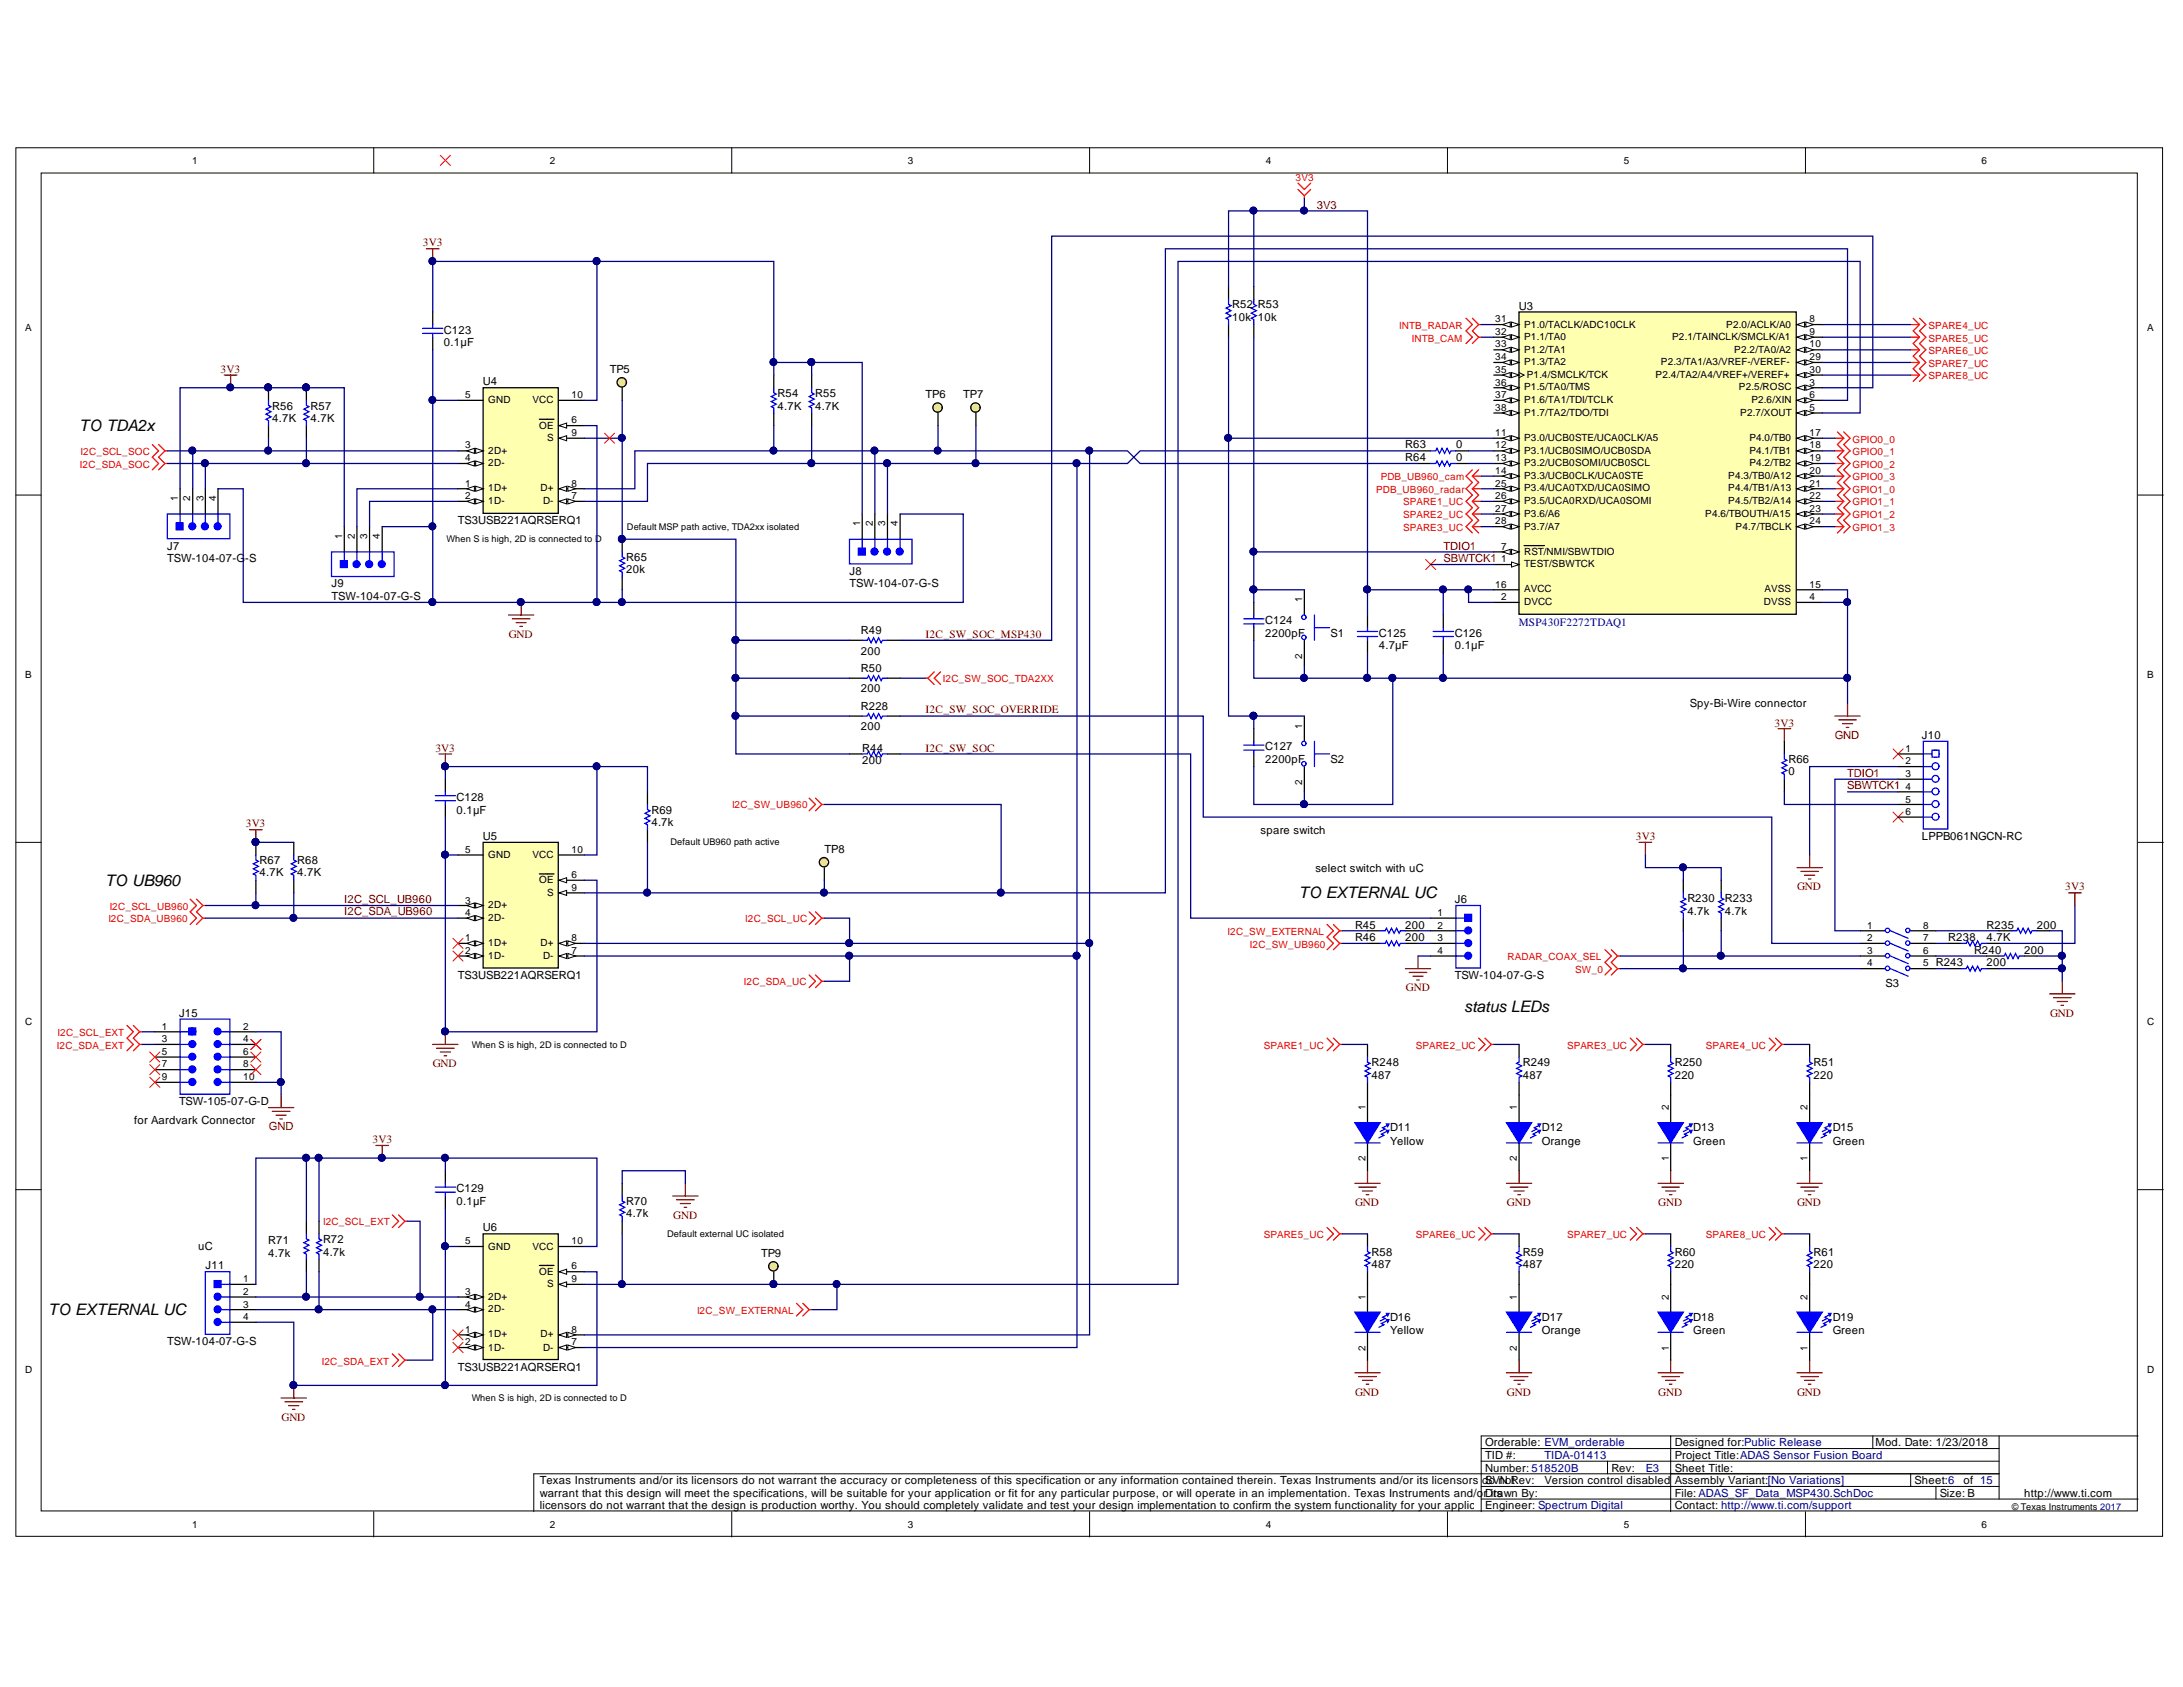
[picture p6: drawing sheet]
<svg xmlns="http://www.w3.org/2000/svg" width="279mm" height="216mm" viewBox="0 0 279 216" stroke-linecap="round" stroke-linejoin="round" font-family="sans-serif">
<defs><g id="words">
<g font-size="2">
<text x="10.1" y="55.2">TO TDA2x</text>
<text x="13.4" y="113.4">TO UB960</text>
<text x="166.2" y="115">TO EXTERNAL UC</text>
<text x="187.4" y="129.5">status LEDs</text>
<text x="6.2" y="168.3">TO EXTERNAL UC</text>
</g>
<g font-size="1.4" fill="#800000">
<text x="168.5" y="26.7">3V3</text>
<text x="54.1" y="31.5">3V3</text>
<text x="28.2" y="47.7">3V3</text>
<text x="184.8" y="71.9">SBWTCK1</text>
<text x="184.8" y="70.3">TDIO1</text>
<text x="65.1" y="81.7">GND</text>
<text x="118.5" y="81.7">I2C_SW_SOC_MSP430</text>
<text x="118.5" y="91.3">I2C_SW_SOC_OVERRIDE</text>
<text x="227.1" y="93">3V3</text>
<text x="234.8" y="94.6">GND</text>
<text x="55.7" y="96.2">3V3</text>
<text x="118.5" y="96.2">I2C_SW_SOC</text>
<text x="236.4" y="99.4">TDIO1</text>
<text x="236.4" y="101">SBWTCK1</text>
<text x="31.5" y="105.8">3V3</text>
<text x="209.4" y="107.5">3V3</text>
<text x="230" y="113.9">GND</text>
<text x="264.3" y="113.9">3V3</text>
<text x="44.1" y="115.6">I2C_SCL_UB960</text>
<text x="44.1" y="117.2">I2C_SDA_UB960</text>
<text x="179.9" y="126.9">GND</text>
<text x="262.4" y="130.1">GND</text>
<text x="55.4" y="136.6">GND</text>
<text x="34.4" y="144.6">GND</text>
<text x="47.7" y="146.3">3V3</text>
<text x="86.2" y="156">GND</text>
<text x="173.4" y="154.4">GND</text>
<text x="192.9" y="154.4">GND</text>
<text x="212.2" y="154.4">GND</text>
<text x="230" y="154.4">GND</text>
<text x="173.4" y="178.6">GND</text>
<text x="192.9" y="178.6">GND</text>
<text x="212.2" y="178.6">GND</text>
<text x="230" y="178.6">GND</text>
<text x="36" y="181.8">GND</text>
</g>
<g font-size="1.4">
<text x="157.7" y="41.1">10k 10k</text>
<text x="157.7" y="39.5">R52 R53</text>
<text x="194.4" y="39.6">U3</text>
<text x="56.8" y="44.3">0.1µF</text>
<text x="56.8" y="42.7">C123</text>
<text x="78" y="47.7">TP5</text>
<text x="34.8" y="52.4">R56</text>
<text x="39.7" y="52.4">R57</text>
<text x="61.8" y="49.3">U4</text>
<text x="99.5" y="52.4">4.7K</text>
<text x="99.5" y="50.8">R54</text>
<text x="104.3" y="52.4">4.7K</text>
<text x="104.3" y="50.8">R55</text>
<text x="118.5" y="50.9">TP6</text>
<text x="123.3" y="50.9">TP7</text>
<text x="34.8" y="54">4.7K</text>
<text x="39.7" y="54">4.7K</text>
<text x="179.9" y="57.4">R63</text>
<text x="179.9" y="59">R64</text>
<text x="186.4" y="57.4">0</text>
<text x="186.4" y="59">0</text>
<text x="21.4" y="70.3">J7</text>
<text x="21.4" y="71.9">TSW-104-07-G</text>
<text x="31.4" y="71.9">-S</text>
<text x="58.6" y="67.1">TS3USB221AQRSERQ1</text>
<text x="80.2" y="71.8">R65</text>
<text x="42.4" y="75.1">J9</text>
<text x="42.4" y="76.8">TSW-104-07-G-S</text>
<text x="80.2" y="73.4">20k</text>
<text x="108.7" y="73.5">J8</text>
<text x="108.7" y="75.1">TSW-104-07-G-S</text>
<text x="110.2" y="83.8">200</text>
<text x="110.2" y="81.2">R49</text>
<text x="161.9" y="81.5">2200pF</text>
<text x="161.9" y="79.9">C124</text>
<text x="170.3" y="81.5">S1</text>
<text x="176.5" y="83.1">4.7µF</text>
<text x="176.5" y="81.5">C125</text>
<text x="186.2" y="83.1">0.1µF</text>
<text x="186.2" y="81.5">C126</text>
<text x="110.2" y="88.6">200</text>
<text x="110.2" y="86">R50</text>
<text x="110.2" y="93.4">200</text>
<text x="110.2" y="90.9">R228</text>
<text x="216.3" y="90.5">Spy-Bi-Wire connector</text>
<text x="246" y="94.6">J10</text>
<text x="110.3" y="97.8">200</text>
<text x="110.3" y="96.2">R44</text>
<text x="161.9" y="97.6">2200pF</text>
<text x="161.9" y="96">C127</text>
<text x="170.3" y="97.6">S2</text>
<text x="228.9" y="99.2">0</text>
<text x="228.9" y="97.6">R66</text>
<text x="58.4" y="104.1">0.1µF</text>
<text x="58.4" y="102.5">C128</text>
<text x="61.8" y="107.5">U5</text>
<text x="83.4" y="105.7">4.7k</text>
<text x="83.4" y="104.1">R69</text>
<text x="161.3" y="106.7">spare switch</text>
<text x="246" y="107.5">LPPB061NGCN-RC</text>
<text x="33.2" y="112.2">4.7K</text>
<text x="33.2" y="110.6">R67</text>
<text x="38.1" y="112.2">4.7K</text>
<text x="38.1" y="110.6">R68</text>
<text x="105.5" y="109.1">TP8</text>
<text x="168.4" y="111.6">select switch with uC</text>
<text x="173.4" y="118.8">R45</text>
<text x="179.9" y="118.8">200</text>
<text x="186.2" y="115.6">J6</text>
<text x="216" y="117.1">4.7k</text>
<text x="216" y="115.4">R230</text>
<text x="220.8" y="117.1">4.7k</text>
<text x="220.8" y="115.4">R233</text>
<text x="254.3" y="118.8">R235</text>
<text x="260.7" y="118.8">200</text>
<text x="58.6" y="125.3">TS3USB221AQRSERQ1</text>
<text x="173.4" y="120.5">R46</text>
<text x="179.9" y="120.5">200</text>
<text x="186.2" y="125.3">TSW-104-07-G-S</text>
<text x="249.4" y="120.5">R238</text>
<text x="252.7" y="122.1">R240</text>
<text x="254.3" y="123.7">200</text>
<text x="254.3" y="120.5">4.7K</text>
<text x="259.1" y="122.1">200</text>
<text x="22.9" y="130.1">J15</text>
<text x="241.3" y="126.4">S3</text>
<text x="175.5" y="136.4">R248</text>
<text x="194.9" y="136.4">R249</text>
<text x="214.4" y="136.4">R250</text>
<text x="232.1" y="136.4">R51</text>
<text x="17.2" y="143.9">for Aardvark Connector</text>
<text x="22.9" y="141.4">TSW-105-07-G-D</text>
<text x="175.5" y="138">487</text>
<text x="194.9" y="138">487</text>
<text x="214.4" y="138">220</text>
<text x="232.1" y="138">220</text>
<text x="177.9" y="146.5">Yellow</text>
<text x="177.9" y="144.8">D11</text>
<text x="197.4" y="146.5">Orange</text>
<text x="197.4" y="144.8">D12</text>
<text x="216.7" y="146.5">Green</text>
<text x="216.7" y="144.8">D13</text>
<text x="234.6" y="146.5">Green</text>
<text x="234.6" y="144.8">D15</text>
<text x="58.4" y="154.2">0.1µF</text>
<text x="58.4" y="152.6">C129</text>
<text x="80.2" y="155.8">4.7k</text>
<text x="80.2" y="154.2">R70</text>
<text x="25.4" y="160">uC</text>
<text x="34.3" y="160.9">4.7k</text>
<text x="34.3" y="159.3">R71</text>
<text x="41.3" y="160.7">4.7k</text>
<text x="41.3" y="159.1">R72</text>
<text x="61.8" y="157.6">U6</text>
<text x="97.4" y="160.9">TP9</text>
<text x="175.5" y="160.7">R58</text>
<text x="194.9" y="160.7">R59</text>
<text x="214.4" y="160.7">R60</text>
<text x="232.1" y="160.7">R61</text>
<text x="26.3" y="162.5">J11</text>
<text x="175.5" y="162.3">487</text>
<text x="194.9" y="162.3">487</text>
<text x="214.4" y="162.3">220</text>
<text x="232.1" y="162.3">220</text>
<text x="21.4" y="172.2">TSW-104-07-G-S</text>
<text x="177.9" y="170.7">Yellow</text>
<text x="177.9" y="169.1">D16</text>
<text x="197.4" y="170.7">Orange</text>
<text x="197.4" y="169.1">D17</text>
<text x="216.7" y="170.7">Green</text>
<text x="216.7" y="169.1">D18</text>
<text x="234.6" y="170.7">Green</text>
<text x="234.6" y="169.1">D19</text>
<text x="58.6" y="175.4">TS3USB221AQRSERQ1</text>
<text x="190.1" y="185.1">Orderable: EVM_orderable</text>
<text x="214.4" y="185.1">Designed for:Public Release</text>
<text x="240.1" y="185.1">Mod. Date: 1/23/2018</text>
<text x="69.1" y="189.9">Texas Instruments and/or its licensors do not warrant the accuracy or completeness of this specification or any information contained therein. Texas Instruments and/or its licensors</text>
<text x="69.1" y="191.5">warrant that this design will meet the specifications, will be suitable for your application or fit for any particular purpose, or will operate in an implementation. Texas Instruments and/o</text>
<text x="189.7" y="189.9">dSoVnoRev:</text>
<text x="189.9" y="191.5">rDirts</text>
<text x="190.1" y="188.3">Number: 518520B</text>
<text x="190.1" y="186.7">TID #:</text>
<text x="191.6" y="191.5">awn By:</text>
<text x="191.9" y="189.9">N t</text>
<text x="197.7" y="189.9">Version control disabled</text>
<text x="206.2" y="188.3">Rev:</text>
<text x="214.4" y="188.3">Sheet Title:</text>
<text x="214.4" y="191.5">File: ADAS_SF_Data_MSP430.SchDoc</text>
<text x="214.4" y="186.7">Project Title:ADAS Sensor Fusion Board</text>
<text x="214.4" y="189.9">Assembly Variant:[No Variations]</text>
<text x="245" y="189.9">Sheet:6</text>
<text x="248.3" y="191.5">Size: B</text>
<text x="251.3" y="189.9">of 15</text>
<text x="259.1" y="191.5">http://www.ti.com</text>
<text x="69.1" y="193.1">licensors do not warrant that the design is production worthy. You should completely validate and test your design implementation to confirm the system functionality for your applica</text>
<text x="189.7" y="193.1">tEngineer: Spectrum Digital</text>
<text x="190.1" y="193.1">ion.</text>
<text x="214.4" y="193.1">Contact: http://www.ti.com/support</text>
</g>
<g font-size="1.4" fill="#000080">
<text x="194.4" y="80.1">MSP430F2272TDAQ1</text>
<text x="197.7" y="186.7">TIDA-01413</text>
<text x="210.6" y="188.3">E3</text>
</g>
<g font-size="1.3">
<text x="24.6" y="21">1</text>
<text x="70.4" y="21">2</text>
<text x="116.2" y="21">3</text>
<text x="162" y="21">4</text>
<text x="207.8" y="21">5</text>
<text x="253.6" y="21">6</text>
<text x="191.4" y="41.3">31</text>
<text x="195.1" y="41.9">P1.0/TACLK/ADC10CLK</text>
<text x="220.9" y="41.9">P2.0/ACLK/A0</text>
<text x="231.6" y="41.3">8</text>
<text x="3.2" y="42.4">A</text>
<text x="191.4" y="42.9">32</text>
<text x="191.4" y="44.5">33</text>
<text x="191.4" y="46.1">34</text>
<text x="191.4" y="47.8">35</text>
<text x="195.1" y="43.5">P1.1/TA0</text>
<text x="195.1" y="45.1">P1.2/TA1</text>
<text x="195.1" y="46.7">P1.3/TA2</text>
<text x="212.6" y="46.7">P2.3/TA1/A3/VREF-/VEREF-</text>
<text x="214" y="43.5">P2.1/TAINCLK/SMCLK/A1</text>
<text x="222" y="45.1">P2.2/TA0/A2</text>
<text x="231.6" y="42.9">9</text>
<text x="231.6" y="44.5">10</text>
<text x="231.6" y="46.1">29</text>
<text x="231.6" y="47.8">30</text>
<text x="274.8" y="42.4">A</text>
<text x="59.5" y="51">5</text>
<text x="62.5" y="51.6">GND</text>
<text x="68.2" y="51.6">VCC</text>
<text x="73.1" y="51">10</text>
<text x="191.4" y="49.4">36</text>
<text x="191.4" y="51">37</text>
<text x="191.4" y="52.6">38</text>
<text x="195.1" y="50">P1.5/TA0/TMS</text>
<text x="195.1" y="51.6">P1.6/TA1/TDI/TCLK</text>
<text x="195.1" y="53.3">P1.7/TA2/TDO/TDI</text>
<text x="195.4" y="48.4">P1.4/SMCLK/TCK</text>
<text x="211.9" y="48.4">P2.4/TA2/A4/VREF+/VEREF+</text>
<text x="222.6" y="50">P2.5/ROSC</text>
<text x="222.7" y="53.3">P2.7/XOUT</text>
<text x="224.2" y="51.6">P2.6/XIN</text>
<text x="231.6" y="49.4">3</text>
<text x="231.6" y="52.6">5</text>
<text x="231.6" y="51">6</text>
<text x="59.5" y="57.4">3</text>
<text x="59.5" y="59">4</text>
<text x="62.5" y="58.1">2D+</text>
<text x="62.5" y="59.7">2D-</text>
<text x="69" y="54.9">OE</text>
<text x="70" y="56.5">S</text>
<text x="73.1" y="54.2">6</text>
<text x="73.1" y="55.8">9</text>
<text x="191.4" y="55.8">11</text>
<text x="191.4" y="57.4">12</text>
<text x="191.4" y="59">13</text>
<text x="195.1" y="56.5">P3.0/UCB0STE/UCA0CLK/A5</text>
<text x="195.1" y="58.1">P3.1/UCB0SIMO/UCB0SDA</text>
<text x="195.1" y="59.7">P3.2/UCB0SOMI/UCB0SCL</text>
<text x="223.9" y="56.5">P4.0/TB0</text>
<text x="223.9" y="58.1">P4.1/TB1</text>
<text x="223.9" y="59.7">P4.2/TB2</text>
<text x="231.6" y="55.8">17</text>
<text x="231.6" y="57.4">18</text>
<text x="231.6" y="59">19</text>
<text x="22.7" y="64.2" transform="rotate(-90 22.7 64.2)">1</text>
<text x="24.4" y="64.2" transform="rotate(-90 24.4 64.2)">2</text>
<text x="26" y="64.2" transform="rotate(-90 26 64.2)">3</text>
<text x="27.7" y="64.2" transform="rotate(-90 27.7 64.2)">4</text>
<text x="59.5" y="62.3">1</text>
<text x="59.5" y="63.9">2</text>
<text x="62.5" y="62.9">1D+</text>
<text x="62.5" y="64.5">1D-</text>
<text x="69.2" y="62.9">D+</text>
<text x="69.5" y="64.5">D-</text>
<text x="73.1" y="63.9">7</text>
<text x="73.1" y="62.3">8</text>
<text x="191.4" y="60.7">14</text>
<text x="191.4" y="62.3">25</text>
<text x="191.4" y="63.9">26</text>
<text x="191.4" y="65.5">27</text>
<text x="195.1" y="61.3">P3.3/UCB0CLK/UCA0STE</text>
<text x="195.1" y="62.9">P3.4/UCA0TXD/UCA0SIMO</text>
<text x="195.1" y="64.5">P3.5/UCA0RXD/UCA0SOMI</text>
<text x="221.2" y="61.3">P4.3/TB0/A12</text>
<text x="221.2" y="62.9">P4.4/TB1/A13</text>
<text x="221.2" y="64.5">P4.5/TB2/A14</text>
<text x="231.6" y="60.7">20</text>
<text x="231.6" y="62.3">21</text>
<text x="231.6" y="63.9">22</text>
<text x="231.6" y="65.5">23</text>
<text x="43.8" y="69" transform="rotate(-90 43.8 69)">1</text>
<text x="45.4" y="69" transform="rotate(-90 45.4 69)">2</text>
<text x="47" y="69" transform="rotate(-90 47 69)">3</text>
<text x="48.6" y="69" transform="rotate(-90 48.6 69)">4</text>
<text x="110.1" y="67.4" transform="rotate(-90 110.1 67.4)">1</text>
<text x="111.7" y="67.4" transform="rotate(-90 111.7 67.4)">2</text>
<text x="113.3" y="67.4" transform="rotate(-90 113.3 67.4)">3</text>
<text x="114.9" y="67.4" transform="rotate(-90 114.9 67.4)">4</text>
<text x="191.4" y="67.1">28</text>
<text x="192.1" y="71.9">1</text>
<text x="192.1" y="70.3">7</text>
<text x="195.1" y="71">RST/NMI/SBWTDIO</text>
<text x="195.1" y="66.2">P3.6/A6</text>
<text x="195.1" y="67.8">P3.7/A7</text>
<text x="218.2" y="66.2">P4.6/TBOUTH/A15</text>
<text x="222.1" y="67.8">P4.7/TBCLK</text>
<text x="231.6" y="67.1">24</text>
<text x="166.7" y="77.1" transform="rotate(-90 166.7 77.1)">1</text>
<text x="191.4" y="75.2">16</text>
<text x="192.1" y="76.8">2</text>
<text x="195.1" y="72.6">TEST/SBWTCK</text>
<text x="195.1" y="77.4">DVCC</text>
<text x="195.1" y="75.8">AVCC</text>
<text x="225.8" y="77.4">DVSS</text>
<text x="225.9" y="75.8">AVSS</text>
<text x="231.6" y="76.8">4</text>
<text x="231.6" y="75.2">15</text>
<text x="3.2" y="86.7">B</text>
<text x="166.7" y="84.3" transform="rotate(-90 166.7 84.3)">2</text>
<text x="274.8" y="86.7">B</text>
<text x="166.7" y="93.2" transform="rotate(-90 166.7 93.2)">1</text>
<text x="166.7" y="100.4" transform="rotate(-90 166.7 100.4)">2</text>
<text x="243.9" y="96.2">1</text>
<text x="243.9" y="97.8">2</text>
<text x="243.9" y="99.4">3</text>
<text x="243.9" y="101.1">4</text>
<text x="243.9" y="102.7">5</text>
<text x="243.9" y="104.3">6</text>
<text x="59.5" y="109.1">5</text>
<text x="62.5" y="109.8">GND</text>
<text x="68.2" y="109.8">VCC</text>
<text x="69" y="113">OE</text>
<text x="73.1" y="112.3">6</text>
<text x="73.1" y="109.1">10</text>
<text x="59.5" y="115.6">3</text>
<text x="59.5" y="117.2">4</text>
<text x="62.5" y="116.2">2D+</text>
<text x="62.5" y="117.8">2D-</text>
<text x="70" y="114.6">S</text>
<text x="73.1" y="114">9</text>
<text x="184" y="117.2">1</text>
<text x="184" y="118.8">2</text>
<text x="239" y="118.8">1</text>
<text x="246.1" y="118.8">8</text>
<text x="59.5" y="120.5">1</text>
<text x="59.5" y="122.1">2</text>
<text x="62.5" y="121.1">1D+</text>
<text x="62.5" y="122.7">1D-</text>
<text x="69.2" y="121.1">D+</text>
<text x="69.5" y="122.7">D-</text>
<text x="73.1" y="122.1">7</text>
<text x="73.1" y="120.5">8</text>
<text x="184" y="122.1">4</text>
<text x="184" y="120.5">3</text>
<text x="239" y="122.1">3</text>
<text x="239" y="120.5">2</text>
<text x="239" y="123.7">4</text>
<text x="246.1" y="122.1">6</text>
<text x="246.1" y="120.5">7</text>
<text x="246.1" y="123.7">5 R243</text>
<text x="3.2" y="131.2">C</text>
<text x="20.7" y="131.8">1</text>
<text x="31.1" y="131.8">2</text>
<text x="274.8" y="131.2">C</text>
<text x="20.7" y="133.4">3</text>
<text x="20.7" y="135">5</text>
<text x="20.7" y="136.6">7</text>
<text x="31.1" y="133.4">4</text>
<text x="31.1" y="135">6</text>
<text x="31.1" y="136.6">8</text>
<text x="20.7" y="138.2">9</text>
<text x="31.1" y="138.2">10</text>
<text x="174.8" y="142.1" transform="rotate(-90 174.8 142.1)">1</text>
<text x="194.1" y="142.1" transform="rotate(-90 194.1 142.1)">1</text>
<text x="213.6" y="142.1" transform="rotate(-90 213.6 142.1)">2</text>
<text x="231.4" y="142.1" transform="rotate(-90 231.4 142.1)">2</text>
<text x="174.8" y="148.6" transform="rotate(-90 174.8 148.6)">2</text>
<text x="194.1" y="148.6" transform="rotate(-90 194.1 148.6)">2</text>
<text x="213.6" y="148.6" transform="rotate(-90 213.6 148.6)">1</text>
<text x="231.4" y="148.6" transform="rotate(-90 231.4 148.6)">1</text>
<text x="59.5" y="159.3">5</text>
<text x="62.5" y="159.9">GND</text>
<text x="68.2" y="159.9">VCC</text>
<text x="73.1" y="159.3">10</text>
<text x="31.1" y="164.1">1</text>
<text x="31.1" y="165.7">2</text>
<text x="31.1" y="167.4">3</text>
<text x="59.5" y="165.7">3</text>
<text x="59.5" y="167.4">4</text>
<text x="62.5" y="166.4">2D+</text>
<text x="62.5" y="168">2D-</text>
<text x="69" y="163.1">OE</text>
<text x="70" y="164.7">S</text>
<text x="73.1" y="162.5">6</text>
<text x="73.1" y="164.1">9</text>
<text x="174.8" y="166.4" transform="rotate(-90 174.8 166.4)">1</text>
<text x="194.1" y="166.4" transform="rotate(-90 194.1 166.4)">1</text>
<text x="213.6" y="166.4" transform="rotate(-90 213.6 166.4)">2</text>
<text x="231.4" y="166.4" transform="rotate(-90 231.4 166.4)">2</text>
<text x="31.1" y="169">4</text>
<text x="59.5" y="170.6">1</text>
<text x="59.5" y="172.2">2</text>
<text x="62.5" y="171.2">1D+</text>
<text x="62.5" y="172.9">1D-</text>
<text x="69.2" y="171.2">D+</text>
<text x="69.5" y="172.9">D-</text>
<text x="73.1" y="172.2">7</text>
<text x="73.1" y="170.6">8</text>
<text x="174.8" y="172.9" transform="rotate(-90 174.8 172.9)">2</text>
<text x="194.1" y="172.9" transform="rotate(-90 194.1 172.9)">2</text>
<text x="213.6" y="172.9" transform="rotate(-90 213.6 172.9)">1</text>
<text x="231.4" y="172.9" transform="rotate(-90 231.4 172.9)">1</text>
<text x="3.2" y="175.7">D</text>
<text x="274.8" y="175.7">D</text>
<text x="24.6" y="195.5">1</text>
<text x="70.4" y="195.5">2</text>
<text x="116.2" y="195.5">3</text>
<text x="162" y="195.5">4</text>
<text x="207.8" y="195.5">5</text>
<text x="253.6" y="195.5">6</text>
</g>
<g font-size="1.3" fill="#f00">
<text x="165.8" y="23.2">3V3</text>
<text x="179.1" y="42.1">INTB_RADAR</text>
<text x="180.7" y="43.7">INTB_CAM</text>
<text x="246.8" y="42.1">SPARE4_UC</text>
<text x="246.8" y="43.7">SPARE5_UC</text>
<text x="246.8" y="45.3">SPARE6_UC</text>
<text x="246.8" y="46.9">SPARE7_UC</text>
<text x="246.8" y="48.5">SPARE8_UC</text>
<text x="10.2" y="59.8">I2C_SDA_SOC</text>
<text x="10.3" y="58.2">I2C_SCL_SOC</text>
<text x="237.1" y="56.6">GPIO0_0</text>
<text x="237.1" y="58.2">GPIO0_1</text>
<text x="237.1" y="59.8">GPIO0_2</text>
<text x="176.1" y="63.1">PDB_UB960_radar</text>
<text x="176.7" y="61.5">PDB_UB960_cam</text>
<text x="179.6" y="64.7">SPARE1_UC</text>
<text x="237.1" y="61.5">GPIO0_3</text>
<text x="237.1" y="63.1">GPIO1_0</text>
<text x="237.1" y="64.7">GPIO1_1</text>
<text x="179.6" y="66.3">SPARE2_UC</text>
<text x="179.6" y="68">SPARE3_UC</text>
<text x="237.1" y="66.3">GPIO1_2</text>
<text x="237.1" y="68">GPIO1_3</text>
<text x="120.7" y="87.3">I2C_SW_SOC_TDA2XX</text>
<text x="93.7" y="103.5">I2C_SW_UB960</text>
<text x="13.9" y="118">I2C_SDA_UB960</text>
<text x="14" y="116.4">I2C_SCL_UB960</text>
<text x="95.4" y="118">I2C_SCL_UC</text>
<text x="157.1" y="119.6">I2C_SW_EXTERNAL</text>
<text x="160" y="121.3">I2C_SW_UB960</text>
<text x="193" y="122.9">RADAR_COAX_SEL</text>
<text x="201.6" y="124.5">SW_0</text>
<text x="95.2" y="126.1">I2C_SDA_UC</text>
<text x="7.3" y="134.2">I2C_SDA_EXT</text>
<text x="7.4" y="132.5">I2C_SCL_EXT</text>
<text x="161.8" y="134.2">SPARE1_UC</text>
<text x="181.2" y="134.2">SPARE2_UC</text>
<text x="200.6" y="134.2">SPARE3_UC</text>
<text x="218.3" y="134.2">SPARE4_UC</text>
<text x="41.3" y="156.8">I2C_SCL_EXT</text>
<text x="161.8" y="158.4">SPARE5_UC</text>
<text x="181.2" y="158.4">SPARE6_UC</text>
<text x="200.6" y="158.4">SPARE7_UC</text>
<text x="218.3" y="158.4">SPARE8_UC</text>
<text x="89.2" y="168.1">I2C_SW_EXTERNAL</text>
<text x="41.2" y="174.6">I2C_SDA_EXT</text>
</g>
<g font-size="1.2">
<text x="57.2" y="69.4">When S is high, 2D is connected to D</text>
<text x="80.2" y="67.8">Default MSP path active, TDA2xx isolated</text>
<text x="85.8" y="108.2">Default UB960 path active</text>
<text x="60.4" y="134.1">When S is high, 2D is connected to D</text>
<text x="85.4" y="158.3">Default external UC isolated</text>
<text x="60.4" y="179.3">When S is high, 2D is connected to D</text>
<text x="257.5" y="193.2">© Texas Instruments 2017</text>
</g>
</g></defs>
<g fill="#fff" stroke="#000" stroke-width=".13">
<path d="M2 18.9h274.8v177.7h-274.8z"/>
<path d="M5.3 22.1h268.3v171.3h-268.3z"/>
</g>
<g fill="none" stroke="#000" stroke-width=".13">
<path d="M47.8 18.9v3.2M93.7 18.9v3.2M139.5 18.9v3.2M185.3 18.9v3.2M231.1 18.9v3.2M2 63.4h3.3M273.6 63.4h3.3M2 107.8h3.3M273.6 107.8h3.3M2 152.3h3.3M273.6 152.3h3.3M47.8 193.5v3.2"/>
<path d="M93.7 193.5v3.2M139.5 193.5v3.2M185.3 193.5v3.2M189.6 191.8h84M189.6 190.2h66.3M189.6 187h66.3M189.6 185.4h66.3M205.7 187v1.6M213.8 183.8h-24.2v9.7M231.1 193.5v3.2M239.7 183.8v1.6M244.5 188.6v1.6"/>
<path d="M247.8 190.2v1.6M255.9 188.6h-187.6v4.9M255.9 183.8v8M273.6 183.8h-59.8v9.7"/>
</g>
<path d="M61.8 157.9h9.7v16.1h-9.7z" fill="#ffffb0" stroke="#000" stroke-width=".16"/>
<path d="M58.6 170.8h3.3" fill="none" stroke="#000" stroke-width=".16"/>
<path d="M60.9 170.5l1 .3-1 .4z" fill="#fff"/>
<path d="M60.9 170.5l1 .3-1 .4z" fill="none" stroke="#000" stroke-width=".13"/>
<path d="M59.7 170.8l1-.3v.7z" fill="#fff"/>
<path d="M59.7 170.8l1-.3v.7z" fill="none" stroke="#000" stroke-width=".13"/>
<path d="M58.6 172.5h3.3" fill="none" stroke="#000" stroke-width=".16"/>
<path d="M60.9 172.1l1 .4-1 .3z" fill="#fff"/>
<path d="M60.9 172.1l1 .4-1 .3z" fill="none" stroke="#000" stroke-width=".13"/>
<path d="M59.7 172.5l1-.4v.7z" fill="#fff"/>
<path d="M59.7 172.5l1-.4v.7z" fill="none" stroke="#000" stroke-width=".13"/>
<path d="M58.6 166h3.3" fill="none" stroke="#000" stroke-width=".16"/>
<path d="M60.9 165.7l1 .3-1 .3z" fill="#fff"/>
<path d="M60.9 165.7l1 .3-1 .3z" fill="none" stroke="#000" stroke-width=".13"/>
<path d="M59.7 166l1-.3v.6z" fill="#fff"/>
<path d="M59.7 166l1-.3v.6z" fill="none" stroke="#000" stroke-width=".13"/>
<path d="M58.6 167.6h3.3" fill="none" stroke="#000" stroke-width=".16"/>
<path d="M60.9 167.3l1 .3-1 .3z" fill="#fff"/>
<path d="M60.9 167.3l1 .3-1 .3z" fill="none" stroke="#000" stroke-width=".13"/>
<path d="M59.7 167.6l1-.3v.6z" fill="#fff"/>
<path d="M59.7 167.6l1-.3v.6z" fill="none" stroke="#000" stroke-width=".13"/>
<path d="M58.6 159.5h3.3M71.6 162.8h3.2" fill="none" stroke="#000" stroke-width=".16"/>
<path d="M71.6 162.8l.9-.4v.7z" fill="#fff"/>
<path d="M71.6 162.8l.9-.4v.7z" fill="none" stroke="#000" stroke-width=".13"/>
<path d="M69 161.9h1.9M71.6 172.5h3.2" fill="none" stroke="#000" stroke-width=".16"/>
<path d="M71.6 172.5l.9-.4v.7z" fill="#fff"/>
<path d="M71.6 172.5l.9-.4v.7z" fill="none" stroke="#000" stroke-width=".13"/>
<path d="M72.7 172.1l1 .4-1 .3z" fill="#fff"/>
<path d="M72.7 172.1l1 .4-1 .3z" fill="none" stroke="#000" stroke-width=".13"/>
<path d="M71.6 170.8h3.2" fill="none" stroke="#000" stroke-width=".16"/>
<path d="M71.6 170.8l.9-.3v.7z" fill="#fff"/>
<path d="M71.6 170.8l.9-.3v.7z" fill="none" stroke="#000" stroke-width=".13"/>
<path d="M72.7 170.5l1 .3-1 .4z" fill="#fff"/>
<path d="M72.7 170.5l1 .3-1 .4z" fill="none" stroke="#000" stroke-width=".13"/>
<path d="M71.6 164.4h3.2" fill="none" stroke="#000" stroke-width=".16"/>
<path d="M71.6 164.4l.9-.4v.7z" fill="#fff"/>
<path d="M71.6 164.4l.9-.4v.7z" fill="none" stroke="#000" stroke-width=".13"/>
<path d="M39.2 156.3v1.6M40.8 156.3v1.6M57 149.8v1.6M57 153.1v1.6M71.6 159.5h3.2M29.5 169.2h3.2M39.2 161.1v1.7M40.8 161.1v1.7" fill="none" stroke="#000" stroke-width=".16"/>
<path d="M48.1 146.6h1.6M48.9 146.6v1.6M36 178.9h3.2M36.5 179.4h2.2M37 179.9h1.2M37.6 177.3v1.6M37.4 180.4h.4" fill="none" stroke="#800000" stroke-width=".16"/>
<g fill="#000080" stroke="#000080" stroke-width=".13">
<circle cx="37.5" cy="177.3" r=".44"/>
<circle cx="48.9" cy="148.2" r=".44"/>
</g>
<path d="M39.2 157.9v.7l.3 .1-.6 .3 .6 .4-.6 .3 .6 .3-.6 .3 .3 .2v.6M40.8 157.9v.7l.4 .1-.7 .3 .7 .4-.7 .3 .7 .3-.7 .3 .3 .2v.6M55.7 151.9h2.6M55.7 152.6h2.6M57 151.4v.5M57 152.6v.5" fill="none" stroke="#00f" stroke-width=".16"/>
<path d="M26.3 162.8h3.1v8h-3.1z" fill="#fff" stroke="#00f" stroke-width=".16"/>
<path d="M79.6 153.1v.6l.4 .2-.7 .3 .7 .3-.7 .3 .7 .4-.7 .3 .3 .1v.7M28.4 166h1.1M28.4 164.4h1.1M28.4 167.6h1.1M28.4 169.2h1.1" fill="none" stroke="#00f" stroke-width=".16"/>
<g fill="#00f" stroke="#00f" stroke-width=".16">
<path d="M27.4 163.9h.9v.9h-.9z"/>
<circle cx="27.8" cy="165.9" r=".44"/>
<circle cx="27.8" cy="167.6" r=".44"/>
<circle cx="27.8" cy="169.2" r=".44"/>
</g>
<path d="M79.6 151.4v1.7M79.6 156.3v1.6M29.5 164.4h3.2M29.5 166h3.2M29.5 167.6h3.2" fill="none" stroke="#000" stroke-width=".16"/>
<path d="M58 170.2l1.3 1.3M58 171.8l1.3 1.3M59.3 170.2l-1.3 1.3M59.3 171.8l-1.3 1.3" fill="none" stroke="#f00" stroke-width=".13"/>
<path d="M101.9 166.8l.9 .8-.9 .8M102.8 166.8l.8 .8M103.6 167.6l-.8 .8M103.6 167.6h.3" fill="none" stroke="#f00" stroke-width=".16"/>
<circle cx="99" cy="162.1" r=".6" fill="#fdf101" stroke="#000" stroke-width=".16"/>
<path d="M99 162.8v1.6" fill="none" stroke="#000" stroke-width=".16"/>
<circle cx="99" cy="164.3" r=".44" fill="#000080" stroke="#000080" stroke-width=".13"/>
<g fill="none" stroke="#f00" stroke-width=".16">
<path d="M24.3 115.1l.8 .8-.8 .8 .8 .8-.8 .8M25.1 115.1l.9 .8M26 115.9l-.9 .8 .9 .8M26 115.9h.3M26 117.5l-.9 .8M26 117.5h.3M50.2 155.5l.8 .8-.8 .8M51 155.5l.8 .8M51.8 156.3l-.8 .8M51.8 156.3h.3M50.2 173.3l.8 .8-.8 .8M51 173.3l.8 .8"/>
<path d="M51.8 174.1l-.8 .8M51.8 174.1h.3"/>
</g>
<path d="M61.8 107.8h9.7v16.1h-9.7z" fill="#ffffb0" stroke="#000" stroke-width=".16"/>
<path d="M58.6 120.7h3.3" fill="none" stroke="#000" stroke-width=".16"/>
<path d="M60.9 120.4l1 .3-1 .4z" fill="#fff"/>
<path d="M60.9 120.4l1 .3-1 .4z" fill="none" stroke="#000" stroke-width=".13"/>
<path d="M59.7 120.7l1-.3v.7z" fill="#fff"/>
<path d="M59.7 120.7l1-.3v.7z" fill="none" stroke="#000" stroke-width=".13"/>
<path d="M58.6 122.4h3.3" fill="none" stroke="#000" stroke-width=".16"/>
<path d="M60.9 122l1 .4-1 .3z" fill="#fff"/>
<path d="M60.9 122l1 .4-1 .3z" fill="none" stroke="#000" stroke-width=".13"/>
<path d="M59.7 122.4l1-.4v.7z" fill="#fff"/>
<path d="M59.7 122.4l1-.4v.7z" fill="none" stroke="#000" stroke-width=".13"/>
<path d="M58.6 115.9h3.3" fill="none" stroke="#000" stroke-width=".16"/>
<path d="M60.9 115.6l1 .3-1 .3z" fill="#fff"/>
<path d="M60.9 115.6l1 .3-1 .3z" fill="none" stroke="#000" stroke-width=".13"/>
<path d="M59.7 115.9l1-.3v.6z" fill="#fff"/>
<path d="M59.7 115.9l1-.3v.6z" fill="none" stroke="#000" stroke-width=".13"/>
<path d="M58.6 117.5h3.3" fill="none" stroke="#000" stroke-width=".16"/>
<path d="M60.9 117.2l1 .3-1 .3z" fill="#fff"/>
<path d="M60.9 117.2l1 .3-1 .3z" fill="none" stroke="#000" stroke-width=".13"/>
<path d="M59.7 117.5l1-.3v.6z" fill="#fff"/>
<path d="M59.7 117.5l1-.3v.6z" fill="none" stroke="#000" stroke-width=".13"/>
<path d="M58.6 109.4h3.3M71.6 112.7h3.2" fill="none" stroke="#000" stroke-width=".16"/>
<path d="M71.6 112.7l.9-.4v.7z" fill="#fff"/>
<path d="M71.6 112.7l.9-.4v.7z" fill="none" stroke="#000" stroke-width=".13"/>
<path d="M69 111.8h1.9M71.6 122.4h3.2" fill="none" stroke="#000" stroke-width=".16"/>
<path d="M71.6 122.4l.9-.4v.7z" fill="#fff"/>
<path d="M71.6 122.4l.9-.4v.7z" fill="none" stroke="#000" stroke-width=".13"/>
<path d="M72.7 122l1 .4-1 .3z" fill="#fff"/>
<path d="M72.7 122l1 .4-1 .3z" fill="none" stroke="#000" stroke-width=".13"/>
<path d="M71.6 120.7h3.2" fill="none" stroke="#000" stroke-width=".16"/>
<path d="M71.6 120.7l.9-.3v.7z" fill="#fff"/>
<path d="M71.6 120.7l.9-.3v.7z" fill="none" stroke="#000" stroke-width=".13"/>
<path d="M72.7 120.4l1 .3-1 .4z" fill="#fff"/>
<path d="M72.7 120.4l1 .3-1 .4z" fill="none" stroke="#000" stroke-width=".13"/>
<path d="M71.6 114.3h3.2" fill="none" stroke="#000" stroke-width=".16"/>
<path d="M71.6 114.3l.9-.4v.7z" fill="#fff"/>
<path d="M71.6 114.3l.9-.4v.7z" fill="none" stroke="#000" stroke-width=".13"/>
<path d="M57 99.7v1.6M57 103v1.6M71.6 109.4h3.2M82.9 101.3v1.7M82.9 106.2v1.6" fill="none" stroke="#000" stroke-width=".16"/>
<path d="M56.2 96.5h1.6M57 96.5v1.6M55.4 133.7h3.2M55.9 134.1h2.2M56.4 134.6h1.2M56.8 135.1h.4M57 132v1.7" fill="none" stroke="#800000" stroke-width=".16"/>
<g fill="#000080" stroke="#000080" stroke-width=".13">
<circle cx="57" cy="132" r=".44"/>
<circle cx="56.9" cy="98.1" r=".44"/>
</g>
<path d="M55.7 101.8h2.6M55.7 102.5h2.6M57 101.3v.5M57 102.5v.5M82.9 103v.6l.3 .2-.7 .3 .7 .3-.7 .3 .7 .4-.7 .3 .4 .1v.7" fill="none" stroke="#00f" stroke-width=".16"/>
<path d="M58 120.1l1.3 1.3M58 121.7l1.3 1.3M59.3 120.1l-1.3 1.3M59.3 121.7l-1.3 1.3" fill="none" stroke="#f00" stroke-width=".13"/>
<path d="M103.6 116.7l.8 .8-.8 .8M103.6 102.1l.8 .9-.8 .8M104.4 116.7l.8 .8M104.4 102.1l.8 .9M105.2 117.5l-.8 .8M105.2 117.5h.3M105.2 103l-.8 .8M105.2 103h.3M103.6 124.8l.8 .8-.8 .8M104.4 124.8l.8 .8M105.2 125.6l-.8 .8M105.2 125.6h.3" fill="none" stroke="#f00" stroke-width=".16"/>
<circle cx="105.5" cy="110.3" r=".6" fill="#fdf101" stroke="#000" stroke-width=".16"/>
<path d="M105.5 111v1.7" fill="none" stroke="#000" stroke-width=".16"/>
<path d="M28.7 48h1.6M29.5 48v1.6" fill="none" stroke="#800000" stroke-width=".16"/>
<circle cx="29.5" cy="49.6" r=".44" fill="#000080" stroke="#000080" stroke-width=".13"/>
<path d="M19.5 56.9l.8 .8-.8 .8 .8 .8-.8 .8M20.3 56.9l.8 .8M21.1 59.3l-.8 .8M21.1 57.7l-.8 .8 .8 .8M21.1 59.3h.3M21.1 57.7h.3" fill="none" stroke="#f00" stroke-width=".16"/>
<path d="M61.8 49.6h9.7v16.1h-9.7z" fill="#ffffb0" stroke="#000" stroke-width=".16"/>
<path d="M58.6 62.5h3.3" fill="none" stroke="#000" stroke-width=".16"/>
<path d="M60.9 62.2l1 .3-1 .4z" fill="#fff"/>
<path d="M60.9 62.2l1 .3-1 .4z" fill="none" stroke="#000" stroke-width=".13"/>
<path d="M59.7 62.5l1-.3v.7z" fill="#fff"/>
<path d="M59.7 62.5l1-.3v.7z" fill="none" stroke="#000" stroke-width=".13"/>
<path d="M58.6 64.2h3.3" fill="none" stroke="#000" stroke-width=".16"/>
<path d="M60.9 63.8l1 .4-1 .3z" fill="#fff"/>
<path d="M60.9 63.8l1 .4-1 .3z" fill="none" stroke="#000" stroke-width=".13"/>
<path d="M59.7 64.2l1-.4v.7z" fill="#fff"/>
<path d="M59.7 64.2l1-.4v.7z" fill="none" stroke="#000" stroke-width=".13"/>
<path d="M58.6 57.7h3.3" fill="none" stroke="#000" stroke-width=".16"/>
<path d="M60.9 57.4l1 .3-1 .3z" fill="#fff"/>
<path d="M60.9 57.4l1 .3-1 .3z" fill="none" stroke="#000" stroke-width=".13"/>
<path d="M59.7 57.7l1-.3v.6z" fill="#fff"/>
<path d="M59.7 57.7l1-.3v.6z" fill="none" stroke="#000" stroke-width=".13"/>
<path d="M58.6 59.3h3.3" fill="none" stroke="#000" stroke-width=".16"/>
<path d="M60.9 59l1 .3-1 .3z" fill="#fff"/>
<path d="M60.9 59l1 .3-1 .3z" fill="none" stroke="#000" stroke-width=".13"/>
<path d="M59.7 59.3l1-.3v.6z" fill="#fff"/>
<path d="M59.7 59.3l1-.3v.6z" fill="none" stroke="#000" stroke-width=".13"/>
<path d="M58.6 51.2h3.3M71.6 54.5h3.2" fill="none" stroke="#000" stroke-width=".16"/>
<path d="M71.6 54.5l.9-.4v.7z" fill="#fff"/>
<path d="M71.6 54.5l.9-.4v.7z" fill="none" stroke="#000" stroke-width=".13"/>
<path d="M69 53.7h1.9M71.6 64.2h3.2" fill="none" stroke="#000" stroke-width=".16"/>
<path d="M71.6 64.2l.9-.4v.7z" fill="#fff"/>
<path d="M71.6 64.2l.9-.4v.7z" fill="none" stroke="#000" stroke-width=".13"/>
<path d="M72.7 63.8l1 .4-1 .3z" fill="#fff"/>
<path d="M72.7 63.8l1 .4-1 .3z" fill="none" stroke="#000" stroke-width=".13"/>
<path d="M71.6 62.5h3.2" fill="none" stroke="#000" stroke-width=".16"/>
<path d="M71.6 62.5l.9-.3v.7z" fill="#fff"/>
<path d="M71.6 62.5l.9-.3v.7z" fill="none" stroke="#000" stroke-width=".13"/>
<path d="M72.7 62.2l1 .3-1 .4z" fill="#fff"/>
<path d="M72.7 62.2l1 .3-1 .4z" fill="none" stroke="#000" stroke-width=".13"/>
<path d="M71.6 56.1h3.2" fill="none" stroke="#000" stroke-width=".16"/>
<path d="M71.6 56.1l.9-.3v.6z" fill="#fff"/>
<path d="M71.6 56.1l.9-.3v.6z" fill="none" stroke="#000" stroke-width=".13"/>
<path d="M34.4 49.6v1.6M34.4 54.5v1.6M39.2 49.6v1.6M39.2 54.5v1.6M71.6 51.2h3.2M99 48v1.6M99 52.9v1.6M103.9 48v1.6M103.9 52.9v1.6M115.2 65.8v3.2" fill="none" stroke="#000" stroke-width=".16"/>
<path d="M34.4 51.2v.7l.3 .1-.7 .4 .7 .3-.7 .3 .7 .3-.7 .4 .4 .1v.7M39.2 51.2v.7l.3 .1-.6 .4 .6 .3-.6 .3 .6 .3-.6 .4 .3 .1v.7M99 49.6v.7l.4 .1-.7 .4 .7 .3-.7 .3 .7 .3-.7 .3 .3 .2v.7M103.9 49.6v.7l.3 .1-.6 .4 .6 .3-.6 .3 .6 .3-.6 .3 .3 .2v.7" fill="none" stroke="#00f" stroke-width=".16"/>
<g fill="#000080" stroke="#000080" stroke-width=".13">
<circle cx="34.3" cy="49.6" r=".44"/>
<circle cx="39.2" cy="49.6" r=".44"/>
<circle cx="66.6" cy="77" r=".44"/>
</g>
<path d="M65.1 78.7h3.2M65.6 79.2h2.2M66.1 79.7h1.2M66.7 77.1v1.6M66.5 80.2h.4" fill="none" stroke="#800000" stroke-width=".16"/>
<path d="M108.7 69h8v3.2h-8z" fill="#fff" stroke="#00f" stroke-width=".16"/>
<path d="M110.4 69v1.1M112 69v1.1M113.6 69v1.1M115.2 69v1.1" fill="none" stroke="#00f" stroke-width=".16"/>
<g fill="#00f" stroke="#00f" stroke-width=".16">
<path d="M109.9 70.1h.8v.9h-.8z"/>
<circle cx="111.9" cy="70.6" r=".44"/>
<circle cx="113.5" cy="70.6" r=".44"/>
<circle cx="115.1" cy="70.6" r=".44"/>
</g>
<path d="M48.9 67.4v3.2M110.4 65.8v3.2M112 65.8v3.2M113.6 65.8v3.2" fill="none" stroke="#000" stroke-width=".16"/>
<path d="M42.4 70.6h8v3.2h-8z" fill="#fff" stroke="#00f" stroke-width=".16"/>
<path d="M44.1 70.6v1.2M45.7 70.6v1.2M47.3 70.6v1.2M48.9 70.6v1.2" fill="none" stroke="#00f" stroke-width=".16"/>
<g fill="#00f" stroke="#00f" stroke-width=".16">
<path d="M43.6 71.8h.9v.8h-.9z"/>
<circle cx="45.6" cy="72.2" r=".44"/>
<circle cx="47.2" cy="72.2" r=".44"/>
<circle cx="48.9" cy="72.2" r=".44"/>
</g>
<path d="M27.9 62.5v3.3M44.1 67.4v3.2M45.7 67.4v3.2M47.3 67.4v3.2" fill="none" stroke="#000" stroke-width=".16"/>
<path d="M21.4 65.8h8v3.1h-8z" fill="#fff" stroke="#00f" stroke-width=".16"/>
<path d="M23 65.8v1.1M24.7 65.8v1.1M26.3 65.8v1.1M27.9 65.8v1.1" fill="none" stroke="#00f" stroke-width=".16"/>
<g fill="#00f" stroke="#00f" stroke-width=".16">
<path d="M22.5 66.9h.9v.9h-.9z"/>
<circle cx="24.6" cy="67.4" r=".44"/>
<circle cx="26.2" cy="67.4" r=".44"/>
<circle cx="27.8" cy="67.4" r=".44"/>
</g>
<path d="M23 62.5v3.3M24.7 62.5v3.3M26.3 62.5v3.3" fill="none" stroke="#000" stroke-width=".16"/>
<circle cx="79.6" cy="48.9" r=".61" fill="#fdf101" stroke="#000" stroke-width=".16"/>
<path d="M79.6 49.6v1.6" fill="none" stroke="#000" stroke-width=".16"/>
<circle cx="120" cy="52.2" r=".6" fill="#fdf101" stroke="#000" stroke-width=".16"/>
<path d="M120.1 52.9v1.6" fill="none" stroke="#000" stroke-width=".16"/>
<circle cx="124.9" cy="52.2" r=".6" fill="#fdf101" stroke="#000" stroke-width=".16"/>
<path d="M55.4 39.9v1.6M55.4 43.2v1.6M124.9 52.9v1.6" fill="none" stroke="#000" stroke-width=".16"/>
<path d="M54.1 42h2.6M54.1 42.7h2.6M55.4 41.5v.5M55.4 42.7v.5" fill="none" stroke="#00f" stroke-width=".16"/>
<path d="M54.6 31.8h1.6M55.4 31.8v1.7" fill="none" stroke="#800000" stroke-width=".16"/>
<circle cx="55.3" cy="33.4" r=".44" fill="#000080" stroke="#000080" stroke-width=".13"/>
<path d="M194.4 39.9h35.5v38.7h-35.5z" fill="#ffffb0" stroke="#000" stroke-width=".16"/>
<path d="M191.2 72.2h3.2" fill="none" stroke="#000" stroke-width=".16"/>
<path d="M193.5 71.9l.9 .3-.9 .4z" fill="#fff"/>
<path d="M193.5 71.9l.9 .3-.9 .4z" fill="none" stroke="#000" stroke-width=".13"/>
<path d="M230 49.6h3.2M191.2 77.1h3.2" fill="none" stroke="#000" stroke-width=".16"/>
<path d="M230 49.6l1-.3v.6z" fill="#fff"/>
<path d="M230 49.6l1-.3v.6z" fill="none" stroke="#000" stroke-width=".13"/>
<path d="M231.1 49.3l1 .3-1 .3z" fill="#fff"/>
<path d="M231.1 49.3l1 .3-1 .3z" fill="none" stroke="#000" stroke-width=".13"/>
<path d="M230 52.9h3.2M230 77.1h3.2" fill="none" stroke="#000" stroke-width=".16"/>
<path d="M230 52.9l1-.4v.7z" fill="#fff"/>
<path d="M230 52.9l1-.4v.7z" fill="none" stroke="#000" stroke-width=".13"/>
<path d="M231.1 52.5l1 .4-1 .3z" fill="#fff"/>
<path d="M231.1 52.5l1 .4-1 .3z" fill="none" stroke="#000" stroke-width=".13"/>
<path d="M230 51.2h3.2" fill="none" stroke="#000" stroke-width=".16"/>
<path d="M230 51.2l1-.3v.7z" fill="#fff"/>
<path d="M230 51.2l1-.3v.7z" fill="none" stroke="#000" stroke-width=".13"/>
<path d="M231.1 50.9l1 .3-1 .4z" fill="#fff"/>
<path d="M231.1 50.9l1 .3-1 .4z" fill="none" stroke="#000" stroke-width=".13"/>
<path d="M191.2 70.6h3.2" fill="none" stroke="#000" stroke-width=".16"/>
<path d="M193.5 70.3l.9 .3-.9 .4z" fill="#fff"/>
<path d="M193.5 70.3l.9 .3-.9 .4z" fill="none" stroke="#000" stroke-width=".13"/>
<path d="M192.3 70.6l1-.3v.7z" fill="#fff"/>
<path d="M192.3 70.6l1-.3v.7z" fill="none" stroke="#000" stroke-width=".13"/>
<path d="M230 41.5h3.2M195.1 69.8h2.6" fill="none" stroke="#000" stroke-width=".16"/>
<path d="M230 41.5l1-.3v.7z" fill="#fff"/>
<path d="M230 41.5l1-.3v.7z" fill="none" stroke="#000" stroke-width=".13"/>
<path d="M231.1 41.2l1 .3-1 .4z" fill="#fff"/>
<path d="M231.1 41.2l1 .3-1 .4z" fill="none" stroke="#000" stroke-width=".13"/>
<path d="M230 43.2h3.2" fill="none" stroke="#000" stroke-width=".16"/>
<path d="M230 43.2l1-.4v.7z" fill="#fff"/>
<path d="M230 43.2l1-.4v.7z" fill="none" stroke="#000" stroke-width=".13"/>
<path d="M231.1 42.8l1 .4-1 .3z" fill="#fff"/>
<path d="M231.1 42.8l1 .4-1 .3z" fill="none" stroke="#000" stroke-width=".13"/>
<path d="M230 44.8h3.2" fill="none" stroke="#000" stroke-width=".16"/>
<path d="M230 44.8l1-.4v.7z" fill="#fff"/>
<path d="M230 44.8l1-.4v.7z" fill="none" stroke="#000" stroke-width=".13"/>
<path d="M231.1 44.4l1 .4-1 .3z" fill="#fff"/>
<path d="M231.1 44.4l1 .4-1 .3z" fill="none" stroke="#000" stroke-width=".13"/>
<path d="M191.2 56.1h3.2" fill="none" stroke="#000" stroke-width=".16"/>
<path d="M193.5 55.8l.9 .3-.9 .3z" fill="#fff"/>
<path d="M193.5 55.8l.9 .3-.9 .3z" fill="none" stroke="#000" stroke-width=".13"/>
<path d="M192.3 56.1l1-.3v.6z" fill="#fff"/>
<path d="M192.3 56.1l1-.3v.6z" fill="none" stroke="#000" stroke-width=".13"/>
<path d="M191.2 57.7h3.2" fill="none" stroke="#000" stroke-width=".16"/>
<path d="M193.5 57.4l.9 .3-.9 .3z" fill="#fff"/>
<path d="M193.5 57.4l.9 .3-.9 .3z" fill="none" stroke="#000" stroke-width=".13"/>
<path d="M192.3 57.7l1-.3v.6z" fill="#fff"/>
<path d="M192.3 57.7l1-.3v.6z" fill="none" stroke="#000" stroke-width=".13"/>
<path d="M191.2 59.3h3.2" fill="none" stroke="#000" stroke-width=".16"/>
<path d="M193.5 59l.9 .3-.9 .3z" fill="#fff"/>
<path d="M193.5 59l.9 .3-.9 .3z" fill="none" stroke="#000" stroke-width=".13"/>
<path d="M192.3 59.3l1-.3v.6z" fill="#fff"/>
<path d="M192.3 59.3l1-.3v.6z" fill="none" stroke="#000" stroke-width=".13"/>
<path d="M191.2 60.9h3.2" fill="none" stroke="#000" stroke-width=".16"/>
<path d="M193.5 60.6l.9 .3-.9 .4z" fill="#fff"/>
<path d="M193.5 60.6l.9 .3-.9 .4z" fill="none" stroke="#000" stroke-width=".13"/>
<path d="M192.3 60.9l1-.3v.7z" fill="#fff"/>
<path d="M192.3 60.9l1-.3v.7z" fill="none" stroke="#000" stroke-width=".13"/>
<path d="M230 56.1h3.2M191.2 75.5h3.2M230 75.5h3.2" fill="none" stroke="#000" stroke-width=".16"/>
<path d="M230 56.1l1-.3v.6z" fill="#fff"/>
<path d="M230 56.1l1-.3v.6z" fill="none" stroke="#000" stroke-width=".13"/>
<path d="M231.1 55.8l1 .3-1 .3z" fill="#fff"/>
<path d="M231.1 55.8l1 .3-1 .3z" fill="none" stroke="#000" stroke-width=".13"/>
<path d="M230 57.7h3.2" fill="none" stroke="#000" stroke-width=".16"/>
<path d="M230 57.7l1-.3v.6z" fill="#fff"/>
<path d="M230 57.7l1-.3v.6z" fill="none" stroke="#000" stroke-width=".13"/>
<path d="M231.1 57.4l1 .3-1 .3z" fill="#fff"/>
<path d="M231.1 57.4l1 .3-1 .3z" fill="none" stroke="#000" stroke-width=".13"/>
<path d="M230 59.3h3.2" fill="none" stroke="#000" stroke-width=".16"/>
<path d="M230 59.3l1-.3v.6z" fill="#fff"/>
<path d="M230 59.3l1-.3v.6z" fill="none" stroke="#000" stroke-width=".13"/>
<path d="M231.1 59l1 .3-1 .3z" fill="#fff"/>
<path d="M231.1 59l1 .3-1 .3z" fill="none" stroke="#000" stroke-width=".13"/>
<path d="M230 60.9h3.2" fill="none" stroke="#000" stroke-width=".16"/>
<path d="M230 60.9l1-.3v.7z" fill="#fff"/>
<path d="M230 60.9l1-.3v.7z" fill="none" stroke="#000" stroke-width=".13"/>
<path d="M231.1 60.6l1 .3-1 .4z" fill="#fff"/>
<path d="M231.1 60.6l1 .3-1 .4z" fill="none" stroke="#000" stroke-width=".13"/>
<path d="M230 62.5h3.2" fill="none" stroke="#000" stroke-width=".16"/>
<path d="M230 62.5l1-.3v.7z" fill="#fff"/>
<path d="M230 62.5l1-.3v.7z" fill="none" stroke="#000" stroke-width=".13"/>
<path d="M231.1 62.2l1 .3-1 .4z" fill="#fff"/>
<path d="M231.1 62.2l1 .3-1 .4z" fill="none" stroke="#000" stroke-width=".13"/>
<path d="M230 64.2h3.2" fill="none" stroke="#000" stroke-width=".16"/>
<path d="M230 64.2l1-.4v.7z" fill="#fff"/>
<path d="M230 64.2l1-.4v.7z" fill="none" stroke="#000" stroke-width=".13"/>
<path d="M231.1 63.8l1 .4-1 .3z" fill="#fff"/>
<path d="M231.1 63.8l1 .4-1 .3z" fill="none" stroke="#000" stroke-width=".13"/>
<path d="M230 65.8h3.2" fill="none" stroke="#000" stroke-width=".16"/>
<path d="M230 65.8l1-.3v.6z" fill="#fff"/>
<path d="M230 65.8l1-.3v.6z" fill="none" stroke="#000" stroke-width=".13"/>
<path d="M231.1 65.5l1 .3-1 .3z" fill="#fff"/>
<path d="M231.1 65.5l1 .3-1 .3z" fill="none" stroke="#000" stroke-width=".13"/>
<path d="M230 67.4h3.2" fill="none" stroke="#000" stroke-width=".16"/>
<path d="M230 67.4l1-.3v.6z" fill="#fff"/>
<path d="M230 67.4l1-.3v.6z" fill="none" stroke="#000" stroke-width=".13"/>
<path d="M231.1 67.1l1 .3-1 .3z" fill="#fff"/>
<path d="M231.1 67.1l1 .3-1 .3z" fill="none" stroke="#000" stroke-width=".13"/>
<path d="M191.2 62.5h3.2" fill="none" stroke="#000" stroke-width=".16"/>
<path d="M193.5 62.2l.9 .3-.9 .4z" fill="#fff"/>
<path d="M193.5 62.2l.9 .3-.9 .4z" fill="none" stroke="#000" stroke-width=".13"/>
<path d="M192.3 62.5l1-.3v.7z" fill="#fff"/>
<path d="M192.3 62.5l1-.3v.7z" fill="none" stroke="#000" stroke-width=".13"/>
<path d="M191.2 64.2h3.2" fill="none" stroke="#000" stroke-width=".16"/>
<path d="M193.5 63.8l.9 .4-.9 .3z" fill="#fff"/>
<path d="M193.5 63.8l.9 .4-.9 .3z" fill="none" stroke="#000" stroke-width=".13"/>
<path d="M192.3 64.2l1-.4v.7z" fill="#fff"/>
<path d="M192.3 64.2l1-.4v.7z" fill="none" stroke="#000" stroke-width=".13"/>
<path d="M191.2 65.8h3.2" fill="none" stroke="#000" stroke-width=".16"/>
<path d="M193.5 65.5l.9 .3-.9 .3z" fill="#fff"/>
<path d="M193.5 65.5l.9 .3-.9 .3z" fill="none" stroke="#000" stroke-width=".13"/>
<path d="M192.3 65.8l1-.3v.6z" fill="#fff"/>
<path d="M192.3 65.8l1-.3v.6z" fill="none" stroke="#000" stroke-width=".13"/>
<path d="M191.2 67.4h3.2" fill="none" stroke="#000" stroke-width=".16"/>
<path d="M193.5 67.1l.9 .3-.9 .3z" fill="#fff"/>
<path d="M193.5 67.1l.9 .3-.9 .3z" fill="none" stroke="#000" stroke-width=".13"/>
<path d="M192.3 67.4l1-.3v.6z" fill="#fff"/>
<path d="M192.3 67.4l1-.3v.6z" fill="none" stroke="#000" stroke-width=".13"/>
<path d="M230 46.4h3.2" fill="none" stroke="#000" stroke-width=".16"/>
<path d="M230 46.4l1-.3v.6z" fill="#fff"/>
<path d="M230 46.4l1-.3v.6z" fill="none" stroke="#000" stroke-width=".13"/>
<path d="M231.1 46.1l1 .3-1 .3z" fill="#fff"/>
<path d="M231.1 46.1l1 .3-1 .3z" fill="none" stroke="#000" stroke-width=".13"/>
<path d="M230 48h3.2" fill="none" stroke="#000" stroke-width=".16"/>
<path d="M230 48l1-.3v.6z" fill="#fff"/>
<path d="M230 48l1-.3v.6z" fill="none" stroke="#000" stroke-width=".13"/>
<path d="M231.1 47.7l1 .3-1 .3z" fill="#fff"/>
<path d="M231.1 47.7l1 .3-1 .3z" fill="none" stroke="#000" stroke-width=".13"/>
<path d="M191.2 41.5h3.2" fill="none" stroke="#000" stroke-width=".16"/>
<path d="M193.5 41.2l.9 .3-.9 .4z" fill="#fff"/>
<path d="M193.5 41.2l.9 .3-.9 .4z" fill="none" stroke="#000" stroke-width=".13"/>
<path d="M192.3 41.5l1-.3v.7z" fill="#fff"/>
<path d="M192.3 41.5l1-.3v.7z" fill="none" stroke="#000" stroke-width=".13"/>
<path d="M191.2 43.2h3.2" fill="none" stroke="#000" stroke-width=".16"/>
<path d="M193.5 42.8l.9 .4-.9 .3z" fill="#fff"/>
<path d="M193.5 42.8l.9 .4-.9 .3z" fill="none" stroke="#000" stroke-width=".13"/>
<path d="M192.3 43.2l1-.4v.7z" fill="#fff"/>
<path d="M192.3 43.2l1-.4v.7z" fill="none" stroke="#000" stroke-width=".13"/>
<path d="M191.2 44.8h3.2" fill="none" stroke="#000" stroke-width=".16"/>
<path d="M193.5 44.4l.9 .4-.9 .3z" fill="#fff"/>
<path d="M193.5 44.4l.9 .4-.9 .3z" fill="none" stroke="#000" stroke-width=".13"/>
<path d="M192.3 44.8l1-.4v.7z" fill="#fff"/>
<path d="M192.3 44.8l1-.4v.7z" fill="none" stroke="#000" stroke-width=".13"/>
<path d="M191.2 46.4h3.2" fill="none" stroke="#000" stroke-width=".16"/>
<path d="M193.5 46.1l.9 .3-.9 .3z" fill="#fff"/>
<path d="M193.5 46.1l.9 .3-.9 .3z" fill="none" stroke="#000" stroke-width=".13"/>
<path d="M192.3 46.4l1-.3v.6z" fill="#fff"/>
<path d="M192.3 46.4l1-.3v.6zM194.4 47.7l.7 .3-.7 .3" fill="none" stroke="#000" stroke-width=".13"/>
<path d="M191.2 48h3.2" fill="none" stroke="#000" stroke-width=".16"/>
<path d="M193.5 47.7l.9 .3-.9 .3z" fill="#fff"/>
<path d="M193.5 47.7l.9 .3-.9 .3z" fill="none" stroke="#000" stroke-width=".13"/>
<path d="M192.3 48l1-.3v.6z" fill="#fff"/>
<path d="M192.3 48l1-.3v.6z" fill="none" stroke="#000" stroke-width=".13"/>
<path d="M191.2 49.6h3.2" fill="none" stroke="#000" stroke-width=".16"/>
<path d="M193.5 49.3l.9 .3-.9 .3z" fill="#fff"/>
<path d="M193.5 49.3l.9 .3-.9 .3z" fill="none" stroke="#000" stroke-width=".13"/>
<path d="M192.3 49.6l1-.3v.6z" fill="#fff"/>
<path d="M192.3 49.6l1-.3v.6z" fill="none" stroke="#000" stroke-width=".13"/>
<path d="M191.2 51.2h3.2" fill="none" stroke="#000" stroke-width=".16"/>
<path d="M193.5 50.9l.9 .3-.9 .4z" fill="#fff"/>
<path d="M193.5 50.9l.9 .3-.9 .4z" fill="none" stroke="#000" stroke-width=".13"/>
<path d="M192.3 51.2l1-.3v.7z" fill="#fff"/>
<path d="M192.3 51.2l1-.3v.7z" fill="none" stroke="#000" stroke-width=".13"/>
<path d="M191.2 52.9h3.2" fill="none" stroke="#000" stroke-width=".16"/>
<path d="M193.5 52.5l.9 .4-.9 .3z" fill="#fff"/>
<path d="M193.5 52.5l.9 .4-.9 .3z" fill="none" stroke="#000" stroke-width=".13"/>
<path d="M192.3 52.9l1-.4v.7z" fill="#fff"/>
<path d="M192.3 52.9l1-.4v.7z" fill="none" stroke="#000" stroke-width=".13"/>
<path d="M234.8 91.6h3.3M235.3 92.1h2.3M235.8 92.6h1.3M236.3 93.1h.3M236.5 90v1.6M31.9 106.2h1.7M32.7 106.2v1.6" fill="none" stroke="#800000" stroke-width=".16"/>
<g fill="none" stroke="#000" stroke-width=".16">
<path d="M181.5 57.7h1.6M181.5 59.3h1.6M186.3 57.7h1.7M186.3 59.3h1.7M160.5 77.1v1.6M166.9 75.5v3.2M175 78.7v1.6M184.7 78.7v1.6M108.7 96.5h1.7M113.6 96.5h1.6M160.5 80.3v1.6M166.9 81.9v3.3"/>
<path d="M175 81.9v1.7M184.7 81.9v1.7M32.7 107.8v1.6M32.7 112.7v1.6M37.6 107.8v1.6M37.6 112.7v1.6M175 119.1h1.6M179.9 119.1h1.6M175 120.7h1.6M179.9 120.7h1.6M183.1 122.4h3.2"/>
</g>
<g fill="none" stroke="#00f" stroke-width=".16">
<path d="M183.1 57.7h.7l.1-.3 .3 .6 .4-.6 .3 .6 .3-.6 .3 .6 .2-.3h.6M183.1 59.3h.7l.1-.3 .3 .6 .4-.6 .3 .6 .3-.6 .3 .6 .2-.3h.6M159.2 79.2h2.6M159.2 79.8h2.6M160.5 78.7v.5M160.5 79.8v.5M168.2 78.7v3.2M110.4 96.5h.6l.2-.3 .3 .6 .3-.6 .3 .6 .4-.6 .3 .6 .1-.3h.7M168.2 80.3h2M173.7 80.8h2.6M173.7 81.5h2.6M175 80.3v.5"/>
<path d="M175 81.5v.4M183.4 80.8h2.6M183.4 81.5h2.6M184.7 80.3v.5M184.7 81.5v.4M32.7 109.4v.7l.4 .1-.7 .4 .7 .3-.7 .3 .7 .3-.7 .3 .3 .2v.7M37.6 109.4v.7l.3 .1-.6 .4 .6 .3-.6 .3 .6 .3-.6 .3 .3 .2v.7M176.6 119.1h.7l.2-.3 .3 .6 .3-.6 .3 .6 .3-.6 .4 .6 .1-.3h.7M176.6 120.7h.7l.2-.3 .3 .7 .3-.7 .3 .7 .3-.7 .4 .7 .1-.4h.7"/>
<circle cx="166.9" cy="79" r=".28"/>
<circle cx="166.9" cy="81.6" r=".28"/>
</g>
<circle cx="32.7" cy="107.8" r=".44" fill="#000080" stroke="#000080" stroke-width=".13"/>
<path d="M186.3 115.9h3.2v8h-3.2z" fill="#fff" stroke="#00f" stroke-width=".16"/>
<g fill="none" stroke="#00f" stroke-width=".16">
<path d="M157.2 38.3v.7l.4 .1-.7 .3 .7 .4-.7 .3 .7 .3-.7 .3 .3 .2v.6M160.5 38.3v.7l.3 .1-.6 .3 .6 .4-.6 .3 .6 .3-.6 .3 .3 .2v.6M159.2 95.4h2.6M159.2 96h2.6M160.5 94.9v.5M160.5 96v.5M168.2 96.5h2M168.2 94.9v3.2M228.4 96.5v.6l.3 .2-.6 .3 .6 .3-.6 .4 .6 .3-.6 .3 .3 .2v.6M186.3 119.1h1.2M186.3 117.5h1.2M186.3 120.7h1.2"/>
<path d="M186.3 122.4h1.2"/>
<circle cx="166.9" cy="97.7" r=".28"/>
<circle cx="166.9" cy="95.1" r=".28"/>
</g>
<g fill="#00f" stroke="#00f" stroke-width=".16">
<path d="M187.5 117h.8v.9h-.8z"/>
<circle cx="187.9" cy="119.1" r=".44"/>
<circle cx="187.9" cy="120.7" r=".44"/>
<circle cx="187.9" cy="122.3" r=".44"/>
</g>
<g fill="none" stroke="#000" stroke-width=".16">
<path d="M157.2 36.7v1.6M160.5 36.7v1.6M157.2 41.5v1.7M160.5 41.5v1.7M160.5 93.3v1.6M160.5 96.5v1.6M166.9 91.6v3.3M166.9 98.1v3.2M228.4 94.9v1.6M228.4 99.7v1.6M183.1 117.5h3.2M183.1 119.1h3.2"/>
<path d="M183.1 120.7h3.2"/>
</g>
<path d="M227.6 93.3h1.6M228.4 93.3v1.6M230 111h3.2M230.5 111.5h2.2M231 112h1.3M231.5 112.5h.3M231.6 109.4v1.6M179.9 124h3.2M180.4 124.5h2.2M180.8 124.9h1.3M181.3 125.4h.4M181.5 122.4v1.6" fill="none" stroke="#800000" stroke-width=".16"/>
<g fill="none" stroke="#f00" stroke-width=".16">
<path d="M166.1 23.4l.8 .8 .8-.8M166.1 24.2l.8 .9M166.9 25.1v.3M167.7 24.2l-.8 .9M187.6 40.7l.8 .8-.8 .8 .8 .9-.8 .8M188.4 40.7l.9 .8M189.3 41.5l-.9 .8 .9 .9M189.3 41.5h.3M189.3 43.2l-.9 .8M189.3 43.2h.3M234.8 56.1h1.2M234.8 57.7h1.2"/>
<path d="M234.8 59.3h1.2M235.2 55.3l.8 .8M236 56.1l-.8 .8 .8 .8M236 55.3l.8 .8-.8 .8 .8 .8-.8 .8 .8 .8-.8 .8 .8 .8-.8 .8 .8 .8-.8 .9 .8 .8-.8 .8 .8 .8-.8 .8 .8 .8-.8 .8M236 57.7l-.8 .8 .8 .8M236 59.3l-.8 .8 .8 .8M188.4 62.5l.9 .9M188.4 60.9l.9 .8-.9 .8M188.4 60.1l-.8 .8 .8 .8-.8 .8 .8 .9M188.4 62.5h1.2M188.4 60.9h1.2M189.3 60.1l-.9 .8"/>
<path d="M234.8 62.5h1.2M234.8 60.9h1.2M234.8 64.2h1.2M234.8 65.8h1.2M234.8 67.4h1.2M236 60.9l-.8 .8 .8 .8M236 62.5l-.8 .9 .8 .8M236 64.2l-.8 .8 .8 .8M236 65.8l-.8 .8 .8 .8M236 67.4l-.8 .8"/>
</g>
<path d="M182.5 71.6l1.3 1.3M183.8 71.6l-1.3 1.3M242.3 95.8l1.3 1.3M243.6 95.8l-1.3 1.3M242.3 103.9l1.3 1.3M243.6 103.9l-1.3 1.3" fill="none" stroke="#f00" stroke-width=".13"/>
<path d="M246.2 94.9h3.1v11.2h-3.1z" fill="#fff" stroke="#00f" stroke-width=".16"/>
<path d="M246.2 98.1h1.1" fill="none" stroke="#00f" stroke-width=".16"/>
<circle cx="247.7" cy="98.1" r=".44" fill="#fff" stroke="#00f" stroke-width=".16"/>
<path d="M246.2 96.5h1.1" fill="none" stroke="#00f" stroke-width=".16"/>
<circle cx="247.7" cy="96.5" r=".44" fill="#fff" stroke="#00f" stroke-width=".16"/>
<path d="M242.9 96.5h3.3M242.9 98.1h3.3" fill="none" stroke="#000" stroke-width=".16"/>
<path d="M246.2 99.7h1.1" fill="none" stroke="#00f" stroke-width=".16"/>
<circle cx="247.7" cy="99.7" r=".44" fill="#fff" stroke="#00f" stroke-width=".16"/>
<path d="M242.9 99.7h3.3M242.9 101.3h3.3" fill="none" stroke="#000" stroke-width=".16"/>
<path d="M246.2 101.3h1.1" fill="none" stroke="#00f" stroke-width=".16"/>
<circle cx="247.7" cy="101.3" r=".44" fill="#fff" stroke="#00f" stroke-width=".16"/>
<path d="M246.2 103h1.1" fill="none" stroke="#00f" stroke-width=".16"/>
<circle cx="247.7" cy="102.9" r=".44" fill="#fff" stroke="#00f" stroke-width=".16"/>
<path d="M242.9 103h3.3M242.9 104.6h3.3" fill="none" stroke="#000" stroke-width=".16"/>
<path d="M246.2 104.6h1.1" fill="none" stroke="#00f" stroke-width=".16"/>
<g fill="#fff" stroke="#00f" stroke-width=".16">
<path d="M247.3 96h.9v.9h-.9z"/>
<circle cx="247.7" cy="104.5" r=".44"/>
</g>
<path d="M173.4 151.4h3.2M173.9 151.9h2.3M174.4 152.4h1.3M174.9 152.9h.3M175 149.8v1.6M192.8 151.4h3.2M193.3 151.9h2.3M193.8 152.4h1.3M194.3 152.9h.3M194.4 149.8v1.6" fill="none" stroke="#800000" stroke-width=".16"/>
<path d="M175 133.7v1.6M175 138.5v5.2M175 146.3v3.5" fill="none" stroke="#000" stroke-width=".16"/>
<path d="M175 135.3v.6l.3 .2-.6 .3 .6 .3-.6 .4 .6 .3-.6 .3 .3 .2v.6" fill="none" stroke="#00f" stroke-width=".16"/>
<path d="M173.4 143.7h3.2l-1.6 2.6z" fill="#00f"/>
<path d="M173.4 143.7h3.2l-1.6 2.6zM173.4 146.3h3.2M177.5 144.8l-.7 .3 .3 .2-.6 .3M177.6 144l-.6 .3 .3 .2-.7 .3" fill="none" stroke="#00f" stroke-width=".16"/>
<path d="M177.5 144.7h.3l-.2 .3z" fill="#00f"/>
<path d="M177.5 144.7h.3l-.2 .3z" fill="none" stroke="#00f" stroke-width=".16"/>
<path d="M177.5 143.8h.3l-.2 .4z" fill="#00f"/>
<path d="M194.4 135.3v.6l-.3 .2 .7 .3-.7 .3 .7 .4-.7 .3 .7 .3-.4 .2v.6M177.5 143.8h.3l-.2 .4z" fill="none" stroke="#00f" stroke-width=".16"/>
<path d="M194.4 133.7v1.6M194.4 138.5v5.2M194.4 146.3v3.5" fill="none" stroke="#000" stroke-width=".16"/>
<path d="M192.8 143.7h3.2l-1.6 2.6z" fill="#00f"/>
<path d="M192.8 143.7h3.2l-1.6 2.6zM192.8 146.3h3.2M196.9 144.8l-.7 .3 .3 .2-.6 .3M197 144l-.6 .3 .3 .2-.7 .3" fill="none" stroke="#00f" stroke-width=".16"/>
<path d="M196.9 144.7h.3l-.2 .3z" fill="#00f"/>
<path d="M196.9 144.7h.3l-.2 .3z" fill="none" stroke="#00f" stroke-width=".16"/>
<path d="M196.9 143.8h.3l-.2 .4z" fill="#00f"/>
<path d="M213.8 135.3v.6l.4 .2-.7 .3 .7 .3-.7 .4 .7 .3-.7 .3 .3 .2v.6M196.9 143.8h.3l-.2 .4z" fill="none" stroke="#00f" stroke-width=".16"/>
<path d="M169.9 132.9l.8 .8-.8 .8M170.7 132.9l.8 .8M171.5 133.7l-.8 .8M171.5 133.7h.3M189.3 132.9l.8 .8-.8 .8M190.1 132.9l.8 .8M190.9 133.7h.3M190.9 133.7l-.8 .8M208.7 132.9l.8 .8-.8 .8M209.5 132.9l.8 .8M210.3 133.7h.3M210.3 133.7l-.8 .8" fill="none" stroke="#f00" stroke-width=".16"/>
<path d="M212.2 151.4h3.2M212.7 151.9h2.3M213.2 152.4h1.3M213.7 152.9h.3M213.8 149.8v1.6" fill="none" stroke="#800000" stroke-width=".16"/>
<path d="M213.8 133.7v1.6M213.8 138.5v5.2M213.8 146.3v3.5" fill="none" stroke="#000" stroke-width=".16"/>
<path d="M212.2 143.7h3.2l-1.6 2.6z" fill="#00f"/>
<path d="M212.2 143.7h3.2l-1.6 2.6zM212.2 146.3h3.2M216.3 144.8l-.7 .3 .3 .2-.6 .3M216.4 144l-.6 .3 .3 .2-.7 .3" fill="none" stroke="#00f" stroke-width=".16"/>
<path d="M216.3 144.7h.3l-.2 .3z" fill="#00f"/>
<path d="M216.3 144.7h.3l-.2 .3z" fill="none" stroke="#00f" stroke-width=".16"/>
<path d="M216.3 143.8h.3l-.2 .4z" fill="#00f"/>
<path d="M216.3 143.8h.3l-.2 .4z" fill="none" stroke="#00f" stroke-width=".16"/>
<path d="M188.4 64.2l.9 .8-.9 .8M188.4 63.4l-.8 .8 .8 .8-.8 .8 .8 .8-.8 .8 .8 .8M188.4 64.2h1.2M188.4 65.8l.9 .8-.9 .8M188.4 65.8h1.2M188.4 67.4l.9 .8M188.4 67.4h1.2M189.3 63.4l-.9 .8" fill="none" stroke="#f00" stroke-width=".16"/>
<path d="M23 130.4h6.4v9.6h-6.4z" fill="#fff" stroke="#00f" stroke-width=".16"/>
<g fill="none" stroke="#000" stroke-width=".16">
<path d="M19.8 132h3.2M19.8 133.7h3.2M19.8 135.3h3.2M19.8 136.9h3.2M19.8 138.5h3.2M29.5 132h3.2M29.5 133.7h3.2M29.5 135.3h3.2M29.5 136.9h3.2M29.5 138.5h3.2M231.6 133.7v1.6M231.6 138.5v5.2"/>
<path d="M231.6 146.3v3.5"/>
</g>
<path d="M23 133.7h1.2M23 132h1.2M23 135.3h1.2M23 136.9h1.2M23 138.5h1.2M28.4 133.7h1.1M28.4 132h1.1M28.4 135.3h1.1M28.4 136.9h1.1M28.4 138.5h1.1M231.6 135.3v.6l.3 .2-.6 .3 .6 .3-.6 .4 .6 .3-.6 .3 .3 .2v.6" fill="none" stroke="#00f" stroke-width=".16"/>
<g fill="#00f" stroke="#00f" stroke-width=".16">
<path d="M24.2 131.6h.9v.8h-.9z"/>
<circle cx="24.6" cy="133.6" r=".44"/>
<circle cx="24.6" cy="132" r=".44"/>
<circle cx="24.6" cy="135.2" r=".44"/>
<circle cx="24.6" cy="136.9" r=".44"/>
<circle cx="24.6" cy="138.5" r=".44"/>
<circle cx="27.8" cy="136.9" r=".44"/>
<circle cx="27.8" cy="138.5" r=".44"/>
<circle cx="27.8" cy="135.2" r=".44"/>
<circle cx="27.8" cy="133.6" r=".44"/>
<circle cx="27.8" cy="132" r=".44"/>
</g>
<path d="M169.9 118.3l.8 .8-.8 .8 .8 .8-.8 .8M170.7 118.3l.8 .8M171.5 119.1l-.8 .8 .8 .8M171.5 119.1h.3M16.3 131.2l.8 .8-.8 .9 .8 .8-.8 .8M17.1 131.2l.8 .8M17.9 133.7l-.8 .8M17.9 132l-.8 .9 .8 .8M17.9 133.7h.3M17.9 132h.3M171.5 120.7l-.8 .8M171.5 120.7h.3" fill="none" stroke="#f00" stroke-width=".16"/>
<path d="M34.4 141.7h3.2M34.9 142.2h2.2M35.3 142.7h1.3M35.8 143.2h.3M36 140.1v1.6M230 151.4h3.2M230.5 151.9h2.2M231 152.4h1.3M231.5 152.9h.3M231.6 149.8v1.6" fill="none" stroke="#800000" stroke-width=".16"/>
<path d="M230 143.7h3.2l-1.6 2.6z" fill="#00f"/>
<path d="M230 143.7h3.2l-1.6 2.6zM230 146.3h3.2M234 144.8l-.6 .3 .3 .2-.6 .3M234.2 144l-.6 .3 .3 .2-.7 .3" fill="none" stroke="#00f" stroke-width=".16"/>
<path d="M234 144.7h.4l-.2 .3z" fill="#00f"/>
<path d="M234 144.7h.4l-.2 .3z" fill="none" stroke="#00f" stroke-width=".16"/>
<path d="M234 143.8h.4l-.2 .4z" fill="#00f"/>
<path d="M175 159.5v.7l.3 .1-.6 .4 .6 .3-.6 .3 .6 .3-.6 .3 .3 .2v.7M234 143.8h.4l-.2 .4z" fill="none" stroke="#00f" stroke-width=".16"/>
<path d="M226.4 132.9l.8 .8-.8 .8M227.2 132.9l.9 .8M228.1 133.7l-.9 .8M228.1 133.7h.3" fill="none" stroke="#f00" stroke-width=".16"/>
<path d="M173.4 175.7h3.2M173.9 176.2h2.3M174.4 176.7h1.3M174.9 177.1h.3M175 174.1v1.6M192.8 175.7h3.2M193.3 176.2h2.3M193.8 176.7h1.3M194.3 177.1h.3M194.4 174.1v1.6" fill="none" stroke="#800000" stroke-width=".16"/>
<path d="M175 157.9v1.6M175 162.8v5.1M175 170.5v3.6" fill="none" stroke="#000" stroke-width=".16"/>
<path d="M173.4 167.9h3.2l-1.6 2.6z" fill="#00f"/>
<path d="M173.4 167.9h3.2l-1.6 2.6zM173.4 170.5h3.2M177.5 169.1l-.7 .3 .3 .1-.6 .4M177.6 168.3l-.6 .3 .3 .1-.7 .4" fill="none" stroke="#00f" stroke-width=".16"/>
<path d="M177.5 168.9h.3l-.2 .3z" fill="#00f"/>
<path d="M177.5 168.9h.3l-.2 .3z" fill="none" stroke="#00f" stroke-width=".16"/>
<path d="M177.5 168.1h.3l-.2 .3z" fill="#00f"/>
<path d="M194.4 159.5v.7l-.3 .1 .7 .4-.7 .3 .7 .3-.7 .3 .7 .3-.4 .2v.7M177.5 168.1h.3l-.2 .3z" fill="none" stroke="#00f" stroke-width=".16"/>
<path d="M194.4 157.9v1.6M194.4 162.8v5.1M194.4 170.5v3.6" fill="none" stroke="#000" stroke-width=".16"/>
<path d="M192.8 167.9h3.2l-1.6 2.6z" fill="#00f"/>
<path d="M192.8 167.9h3.2l-1.6 2.6zM192.8 170.5h3.2M196.9 169.1l-.7 .3 .3 .1-.6 .4M197 168.3l-.6 .3 .3 .1-.7 .4" fill="none" stroke="#00f" stroke-width=".16"/>
<path d="M196.9 168.9h.3l-.2 .3z" fill="#00f"/>
<path d="M196.9 168.9h.3l-.2 .3z" fill="none" stroke="#00f" stroke-width=".16"/>
<path d="M196.9 168.1h.3l-.2 .3z" fill="#00f"/>
<path d="M213.8 159.5v.7l.4 .1-.7 .4 .7 .3-.7 .3 .7 .3-.7 .3 .3 .2v.7M196.9 168.1h.3l-.2 .3z" fill="none" stroke="#00f" stroke-width=".16"/>
<path d="M169.9 157.1l.8 .8-.8 .8M170.7 157.1l.8 .8M171.5 157.9l-.8 .8M171.5 157.9h.3M189.3 157.1l.8 .8-.8 .8M190.1 157.1l.8 .8M190.9 157.9h.3M190.9 157.9l-.8 .8M208.7 157.1l.8 .8-.8 .8M209.5 157.1l.8 .8M210.3 157.9h.3M210.3 157.9l-.8 .8" fill="none" stroke="#f00" stroke-width=".16"/>
<path d="M212.2 175.7h3.2M212.7 176.2h2.3M213.2 176.7h1.3M213.7 177.1h.3M213.8 174.1v1.6" fill="none" stroke="#800000" stroke-width=".16"/>
<path d="M213.8 157.9v1.6M213.8 162.8v5.1M213.8 170.5v3.6" fill="none" stroke="#000" stroke-width=".16"/>
<path d="M212.2 167.9h3.2l-1.6 2.6z" fill="#00f"/>
<path d="M212.2 167.9h3.2l-1.6 2.6zM212.2 170.5h3.2M216.3 169.1l-.7 .3 .3 .1-.6 .4M216.4 168.3l-.6 .3 .3 .1-.7 .4" fill="none" stroke="#00f" stroke-width=".16"/>
<path d="M216.3 168.9h.3l-.2 .3z" fill="#00f"/>
<path d="M216.3 168.9h.3l-.2 .3z" fill="none" stroke="#00f" stroke-width=".16"/>
<path d="M216.3 168.1h.3l-.2 .3z" fill="#00f"/>
<path d="M231.6 159.5v.7l.3 .1-.6 .4 .6 .3-.6 .3 .6 .3-.6 .3 .3 .2v.7M216.3 168.1h.3l-.2 .3z" fill="none" stroke="#00f" stroke-width=".16"/>
<path d="M230 175.7h3.2M230.5 176.2h2.2M231 176.7h1.3M231.5 177.1h.3M231.6 174.1v1.6" fill="none" stroke="#800000" stroke-width=".16"/>
<path d="M231.6 157.9v1.6M231.6 162.8v5.1M231.6 170.5v3.6" fill="none" stroke="#000" stroke-width=".16"/>
<path d="M230 167.9h3.2l-1.6 2.6z" fill="#00f"/>
<path d="M230 167.9h3.2l-1.6 2.6zM230 170.5h3.2M234 169.1l-.6 .3 .3 .1-.6 .4M234.2 168.3l-.6 .3 .3 .1-.7 .4" fill="none" stroke="#00f" stroke-width=".16"/>
<path d="M234 168.9h.4l-.2 .3z" fill="#00f"/>
<path d="M234 168.9h.4l-.2 .3z" fill="none" stroke="#00f" stroke-width=".16"/>
<path d="M234 168.1h.4l-.2 .3z" fill="#00f"/>
<g fill="none" stroke="#00f" stroke-width=".16">
<path d="M79.6 70.6v.7l.4 .1-.7 .4 .7 .3-.7 .3 .7 .3-.7 .4 .3 .1v.7M110.4 86.8h.6l.2-.3 .3 .6 .3-.6 .3 .6 .4-.6 .3 .6 .1-.3h.7M110.4 81.9h.6l.2-.3 .3 .7 .3-.7 .3 .7 .4-.7 .3 .7 .1-.4h.7M110.4 91.6h.6l.2-.3 .3 .7 .3-.7 .3 .7 .4-.7 .3 .7 .1-.4h.7M215.4 114.3v.6l.4 .2-.7 .3 .7 .3-.7 .3 .7 .4-.7 .3 .3 .2v.6M220.3 114.3v.6l.3 .2-.6 .3 .6 .3-.6 .3 .6 .4-.6 .3 .3 .2v.6M242 119.1l2.2 1M257.5 119.1h.6l.2-.3 .3 .6 .3-.6 .4 .6 .3-.6 .3 .6 .2-.3h.6M242 122.4l2.2 .9M242 120.7l2.2 1M242 124l2.2 .9M251 124h.7l.1-.4 .3 .7 .4-.7 .3 .7 .3-.7 .3 .7 .2-.3h.6"/>
<path d="M251 120.7h.7l.1-.3 .3 .7 .4-.7 .3 .7 .3-.7 .3 .7 .2-.4h.6M255.9 122.4h.6l.2-.4 .3 .7 .3-.7 .3 .7 .4-.7 .3 .7 .2-.3h.6M234 168.1h.4l-.2 .3z"/>
<circle cx="241.6" cy="119.1" r=".28"/>
<circle cx="244.2" cy="119.1" r=".27"/>
<circle cx="241.6" cy="123.9" r=".28"/>
<circle cx="241.6" cy="120.7" r=".28"/>
<circle cx="241.6" cy="122.3" r=".28"/>
<circle cx="244.2" cy="122.3" r=".28"/>
<circle cx="244.2" cy="123.9" r=".28"/>
<circle cx="244.2" cy="120.7" r=".28"/>
</g>
<g fill="none" stroke="#f00" stroke-width=".16">
<path d="M244.5 41.5h1.2M244.5 43.2h1.2M244.5 44.8h1.2M244.5 46.4h1.2M244.5 48h1.2M244.9 40.7l.8 .8M245.7 41.5l-.8 .8 .8 .9M245.7 40.7l.8 .8-.8 .8 .8 .9-.8 .8 .8 .8-.8 .8 .8 .8-.8 .8 .8 .8-.8 .8M245.7 43.2l-.8 .8 .8 .8M245.7 44.8l-.8 .8 .8 .8M245.7 46.4l-.8 .8 .8 .8M245.7 48l-.8 .8"/>
<path d="M118.4 86.8h.4M118.8 86.8l.8 .8M119.6 86l-.8 .8M120.4 86l-.8 .8 .8 .8M205.4 121.5l.8 .9-.8 .8 .8 .8-.8 .8M206.2 121.5l.8 .9M207 124l-.8 .8M207 122.4l-.8 .8 .8 .8M207 124h.4M207 122.4h.4M226.4 157.1l.8 .8-.8 .8M227.2 157.1l.9 .8"/>
<path d="M228.1 157.9l-.9 .8M228.1 157.9h.3"/>
</g>
<g fill="none" stroke="#000" stroke-width=".16">
<path d="M79.6 69v1.6M79.6 73.9v1.6M108.7 86.8h1.7M108.7 81.9h1.7M108.7 91.6h1.7M113.6 86.8h1.6M113.6 81.9h1.6M113.6 91.6h1.6M215.4 112.7v1.6M215.4 117.5v1.6M220.3 112.7v1.6M220.3 117.5v1.6"/>
<path d="M238.1 119.1h3.2M244.5 119.1h3.3M255.9 119.1h1.6M260.7 119.1h1.6M238.1 122.4h3.2M238.1 120.7h3.2M238.1 124h3.2M244.5 122.4h3.3M244.5 120.7h3.3M244.5 124h3.3M249.4 120.7h1.6M249.4 124h1.6"/>
<path d="M254.2 122.4h1.7M254.2 120.7h1.7M254.2 124h1.7M259.1 122.4h1.6"/>
</g>
<g fill="none" stroke="#f00" stroke-width=".13">
<path d="M56.4 19.9l1.2 1.3M57.6 19.9l-1.2 1.3M77.4 55.4l1.3 1.3M78.7 55.4l-1.3 1.3M19.2 137.9l1.3 1.3M19.2 136.3l1.3 1.2M19.2 134.6l1.3 1.3M20.5 137.9l-1.3 1.3M20.5 136.3l-1.3 1.2M20.5 134.6l-1.3 1.3M32.1 133l1.3 1.3M32.1 134.6l1.3 1.3"/>
<path d="M32.1 136.3l1.3 1.2M33.4 133l-1.3 1.3M33.4 134.6l-1.3 1.3M33.4 136.3l-1.3 1.2"/>
</g>
<g fill="none" stroke="#800000" stroke-width=".16">
<path d="M209.8 107.8h1.6M210.6 107.8v1.6M264.8 114.3h1.6M265.6 114.3v1.6M262.3 127.2h3.3M262.8 127.7h2.3M263.3 128.2h1.3M263.8 128.7h.3M263.9 125.6v1.6M86.1 153.1h3.2M86.6 153.5h2.3M87.1 154h1.3"/>
<path d="M87.6 154.5h.3M87.7 151.4v1.7"/>
</g>
<g fill="#000080" stroke="#000080" stroke-width=".13">
<circle cx="79.6" cy="69" r=".44"/>
<circle cx="55.3" cy="167.6" r=".44"/>
<circle cx="40.8" cy="167.6" r=".44"/>
<circle cx="39.2" cy="165.9" r=".44"/>
<circle cx="53.7" cy="165.9" r=".44"/>
<circle cx="57" cy="159.5" r=".44"/>
<circle cx="56.9" cy="148.2" r=".44"/>
<circle cx="56.9" cy="177.3" r=".44"/>
<circle cx="37.5" cy="177.3" r=".44"/>
<circle cx="79.6" cy="164.3" r=".44"/>
<circle cx="107.1" cy="164.3" r=".44"/>
<circle cx="37.5" cy="117.5" r=".44"/>
<circle cx="32.7" cy="115.8" r=".44"/>
<circle cx="57" cy="109.4" r=".44"/>
<circle cx="56.9" cy="98.1" r=".44"/>
<circle cx="57" cy="132" r=".44"/>
<circle cx="76.3" cy="98.1" r=".44"/>
<circle cx="108.7" cy="120.7" r=".44"/>
<circle cx="108.7" cy="122.3" r=".44"/>
<circle cx="99" cy="57.7" r=".44"/>
<circle cx="103.8" cy="59.3" r=".44"/>
<circle cx="34.3" cy="57.7" r=".44"/>
<circle cx="39.2" cy="59.3" r=".44"/>
<circle cx="34.3" cy="49.6" r=".44"/>
<circle cx="39.2" cy="49.6" r=".44"/>
<circle cx="24.6" cy="57.7" r=".44"/>
<circle cx="26.2" cy="59.3" r=".44"/>
<circle cx="76.4" cy="77" r=".44"/>
<circle cx="55.3" cy="51.2" r=".44"/>
<circle cx="55.3" cy="67.4" r=".44"/>
<circle cx="55.3" cy="77" r=".44"/>
<circle cx="66.6" cy="77" r=".44"/>
<circle cx="29.5" cy="49.6" r=".44"/>
<circle cx="111.9" cy="57.7" r=".44"/>
<circle cx="113.5" cy="59.3" r=".44"/>
<circle cx="103.8" cy="46.3" r=".44"/>
<circle cx="79.6" cy="77" r=".44"/>
<circle cx="120" cy="57.7" r=".44"/>
<circle cx="124.9" cy="59.3" r=".44"/>
<circle cx="99" cy="46.3" r=".44"/>
<circle cx="55.3" cy="33.4" r=".44"/>
<circle cx="76.3" cy="33.4" r=".44"/>
<circle cx="236.4" cy="77" r=".44"/>
<circle cx="236.4" cy="86.8" r=".44"/>
<circle cx="187.9" cy="75.4" r=".44"/>
<circle cx="184.7" cy="75.4" r=".44"/>
<circle cx="175" cy="75.4" r=".44"/>
<circle cx="175" cy="86.8" r=".44"/>
<circle cx="178.2" cy="86.8" r=".44"/>
<circle cx="184.7" cy="86.8" r=".44"/>
<circle cx="166.9" cy="86.8" r=".44"/>
<circle cx="160.4" cy="75.4" r=".44"/>
<circle cx="160.4" cy="70.6" r=".44"/>
<circle cx="32.7" cy="107.8" r=".44"/>
<circle cx="39.2" cy="148.2" r=".44"/>
<circle cx="40.8" cy="148.2" r=".44"/>
<circle cx="166.9" cy="102.9" r=".44"/>
<circle cx="160.4" cy="91.6" r=".44"/>
<circle cx="157.2" cy="56" r=".44"/>
<circle cx="160.4" cy="26.9" r=".44"/>
<circle cx="166.9" cy="26.9" r=".44"/>
<circle cx="35.9" cy="138.5" r=".44"/>
<circle cx="137.8" cy="59.3" r=".44"/>
<circle cx="137.8" cy="122.3" r=".44"/>
<circle cx="139.4" cy="120.7" r=".44"/>
<circle cx="139.4" cy="57.7" r=".44"/>
<circle cx="99" cy="164.3" r=".44"/>
<circle cx="79.6" cy="56" r=".44"/>
<circle cx="128.1" cy="114.2" r=".44"/>
<circle cx="82.8" cy="114.2" r=".44"/>
<circle cx="48.9" cy="148.2" r=".44"/>
<circle cx="105.5" cy="114.2" r=".44"/>
<circle cx="215.4" cy="123.9" r=".44"/>
<circle cx="263.9" cy="123.9" r=".44"/>
<circle cx="94.1" cy="81.9" r=".44"/>
<circle cx="94.1" cy="86.8" r=".44"/>
<circle cx="94.1" cy="91.6" r=".44"/>
<circle cx="215.4" cy="111" r=".44"/>
<circle cx="220.2" cy="122.3" r=".44"/>
<circle cx="263.9" cy="122.3" r=".44"/>
</g>
<g fill="none" stroke="#000080" stroke-width=".16">
<path d="M76.4 33.5h-21v6.4M76.4 33.5v17.7h-1.6M76.4 33.5h22.6v12.9h4.9M160.5 27h-3.3v9.7M160.5 36.7v-9.7h14.5v48.5M166.9 25.4v1.6M21.4 57.7h37.2M21.4 59.3h37.2M24.7 57.7v4.8M26.3 59.3v3.2M34.4 56.1v1.6M39.2 56.1v3.2"/>
<path d="M55.4 44.8v6.4M58.6 51.2h-3.2v25.9M74.8 54.5h1.6v22.6M79.6 51.2v4.9h-4.8M79.6 56.1v12.9h14.6v12.9M99 46.4v1.6M99 54.5v3.2M103.9 46.4h6.5v19.4M103.9 46.4v1.6M103.9 54.5v4.8M112 57.7v8.1M113.6 59.3v6.5"/>
<path d="M120.1 54.5v3.2M124.9 54.5v4.8M137.8 59.3v113.2h-63M139.5 57.7v113.1h-64.7M157.2 43.2v48.4h3.3M157.2 56.1h34M160.5 43.2v32.3M181.5 57.7h-35.6l-1.6 1.6h-61.4v4.9h-8.1M181.5 59.3h-35.6l-1.6-1.6h-63v4.8h-6.5M188 57.7h3.2M188 59.3h3.2M189.6 41.5h1.6"/>
<path d="M189.6 43.2h1.6M233.2 52.9h4.9v-19.4h-87.3v130.9h-76M233.2 49.6h6.5v-19.4h-105.1v51.7h-19.4M233.2 51.2h3.3v-19.4h-87.3v82.5h-21.1v-11.3h-22.6M233.2 57.7h1.6M233.2 59.3h1.6M233.2 56.1h1.6M233.2 41.5h11.3M233.2 43.2h11.3M233.2 44.8h11.3M233.2 46.4h11.3M233.2 48h11.3"/>
<path d="M23 62.5v-12.9h21.1v17.8M27.9 62.5h3.2v14.6h24.3M48.9 67.4h6.5M55.4 77.1h21M58.6 64.2h-11.3v3.2M58.6 62.5h-12.9v4.9M79.6 75.5v1.6M115.2 65.8h8.1v11.3h-46.9M160.5 70.6h30.7M160.5 75.5h6.4M160.5 75.5v1.6M175 75.5h13"/>
<path d="M175 75.5v3.2M183.1 72.2h8.1M184.7 75.5v3.2M189.6 67.4h1.6M189.6 60.9h1.6M189.6 62.5h1.6M189.6 64.2h1.6M189.6 65.8h1.6M191.2 75.5h-3.2v1.6h3.2M233.2 75.5h3.3v1.6h-3.3M233.2 67.4h1.6M233.2 60.9h1.6"/>
<path d="M233.2 62.5h1.6M233.2 64.2h1.6M233.2 65.8h1.6M236.5 77.1v12.9M57 99.7v-1.6h19.4v11.3h-1.6M76.4 98.1h6.5v3.2M94.2 81.9v14.6h14.5M94.2 91.6h14.5M94.2 86.8h14.5M94.2 81.9h14.5M115.2 91.6h38.8v13h72.8v16.1h11.3M115.2 96.5h37.2v21h30.7"/>
<path d="M115.2 86.8h3.2M160.5 81.9v4.9h14.5M160.5 98.1v4.9h6.4M160.5 91.6h6.4M160.5 91.6v1.7M166.9 85.2v1.6M175 83.6v3.2h61.5M178.3 86.8v16.2h-11.4M184.7 83.6v3.2M242.9 98.1h-11.3v11.3M242.9 99.7h-8.1v19.4h3.3M26.3 117.5h32.3"/>
<path d="M26.3 115.9h32.3M32.7 114.3v1.6M32.7 107.8h4.9M37.6 114.3v3.2M57 104.6v27.4h19.4v-19.3h-1.6M57 109.4h1.6M82.9 107.8v6.5h-8.1M82.9 114.3h45.2M105.5 117.5h3.2v3.2M105.5 112.7v1.6M166.9 101.3v1.7M171.8 119.1h3.2"/>
<path d="M181.5 119.1h1.6M210.6 109.4v1.6h9.7v1.7M215.4 111v1.7M215.4 119.1v4.9M220.3 119.1v3.3h17.8M228.4 101.3v1.7h14.5M236.5 101.3h6.4M247.8 119.1h8.1M262.3 119.1h1.6v4.9M265.6 115.9v4.8h-9.7M18.2 133.7h1.6M18.2 132h1.6"/>
<path d="M32.7 132h3.3v8.1M32.7 138.5h3.3M74.8 122.4h63M74.8 120.7h64.7M108.7 122.4v3.2h-3.2M171.8 120.7h3.2M171.8 133.7h3.2M181.5 120.7h1.6M181.5 122.4h1.6M191.2 133.7h3.2M207.4 124h30.7M207.4 122.4h12.9"/>
<path d="M210.6 133.7h3.2M228.4 133.7h3.2M247.8 120.7h1.6M247.8 122.4h6.4M247.8 124h1.6M255.9 124h8v1.6M260.7 122.4h3.2M39.2 148.2v8.1M40.8 148.2h-8.1v16.2M40.8 156.3v-8.1h35.6v11.3h-1.6M52.1 156.3h1.7v9.7M57 159.5h1.6"/>
<path d="M57 148.2v1.6M57 154.7v22.6M79.6 151.4v-1.6h8.1v1.6M79.6 157.9v6.5M171.8 157.9h3.2M191.2 157.9h3.2M210.6 157.9h3.2M228.4 157.9h3.2M32.7 167.6h25.9M32.7 166h25.9M39.2 162.8v3.2M40.8 162.8v4.8"/>
<path d="M55.4 167.6v6.5h-3.3M74.8 162.8h1.6v14.5h-38.8v-8.1h-4.9M107.1 164.4v3.2h-3.2"/>
</g>
<use href="#words"/>
</svg>
